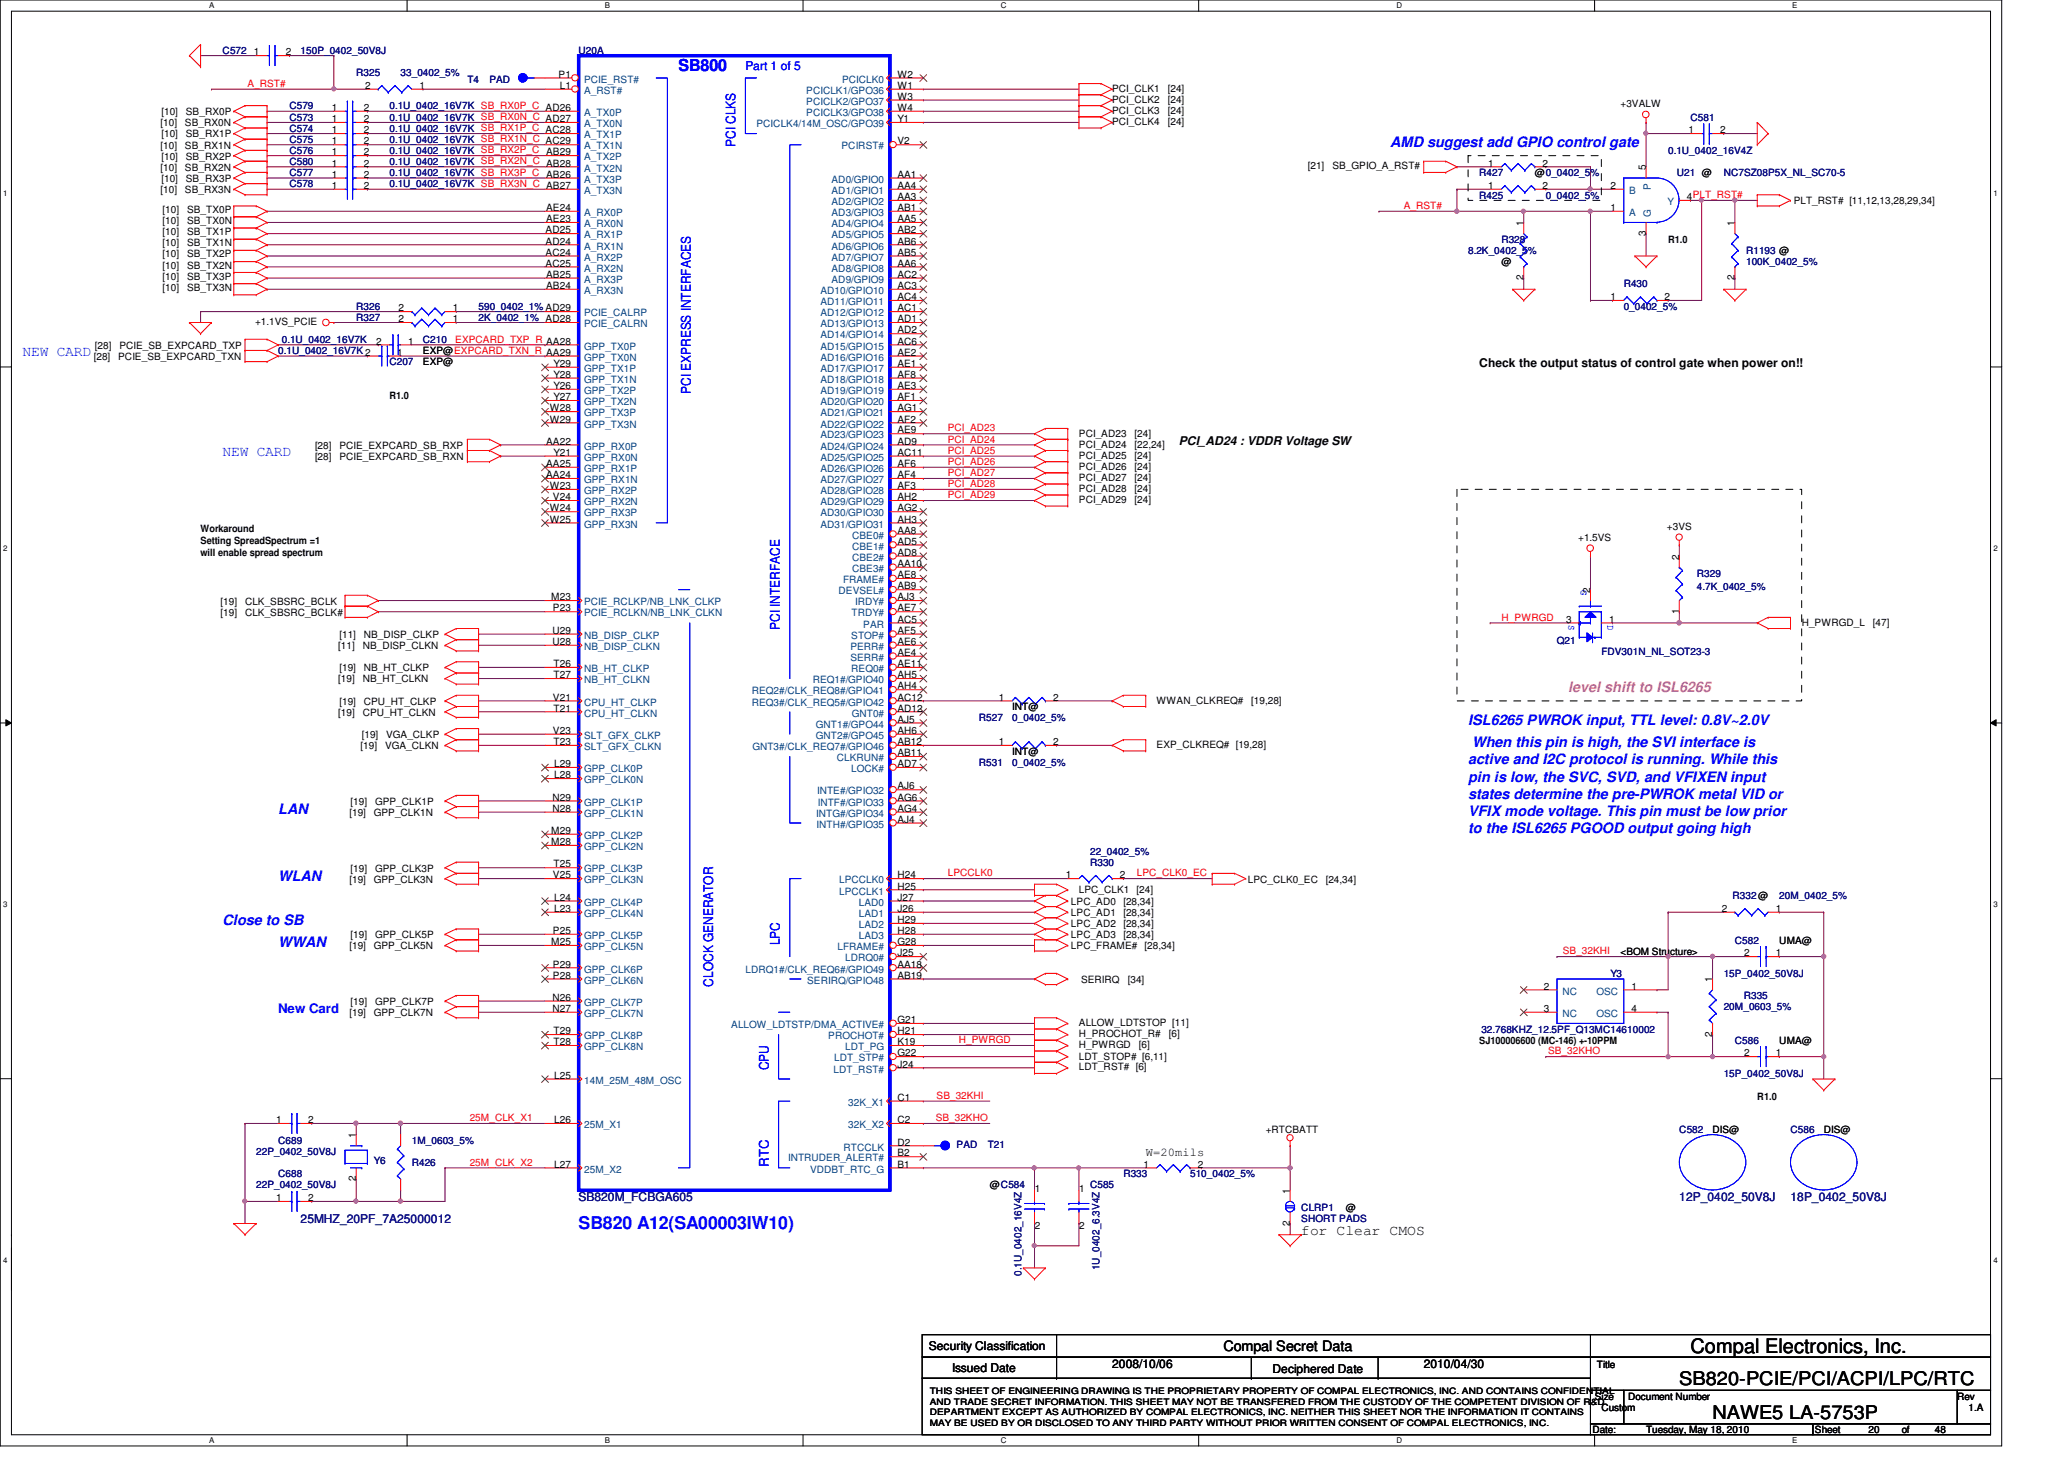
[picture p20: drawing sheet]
<svg xmlns="http://www.w3.org/2000/svg" width="297mm" height="210mm" viewBox="0 0 297 210" stroke-linecap="round" stroke-linejoin="round" font-family="sans-serif">
<defs><g id="words">
<text font-size="2.9" x="243.3" y="194.6">Compal Electronics, Inc.</text>
<g font-size="2.7">
<text x="241.7" y="199.3">SB820-PCIE/PCI/ACPI/LPC/RTC</text>
<text x="246.5" y="204.1">NAWE5 LA-5753P</text>
</g>
<text font-size="2.5" fill="#00f" x="83.3" y="176.8">SB820 A12(SA00003IW10)</text>
<text font-size="2.4" fill="#00f" x="97.7" y="10.2">SB800</text>
<g font-size="2.1" fill="#00f">
<text x="200.1" y="21.1">AMD suggest add GPIO control gate</text>
<text x="3.3" y="51.2">NEW CARD</text>
<text x="32" y="65.6">NEW CARD</text>
<text x="211.3" y="104.3">ISL6265 PWROK input, TTL level: 0.8V~2.0V</text>
<text x="211.9" y="107.5">When this pin is high, the SVI interface is</text>
<text x="211.3" y="110">active and I2C protocol is running. While this</text>
<text x="211.3" y="112.4">pin is low, the SVC, SVD, and VFIXEN input</text>
<text x="40" y="117.1">LAN</text>
<text x="211.3" y="114.9">states determine the pre-PWROK metal VID or</text>
<text x="211.3" y="117.3">VFIX mode voltage. This pin must be low prior</text>
<text x="211.3" y="119.8">to the ISL6265 PGOOD output going high</text>
<text x="40" y="126.7">WLAN</text>
<text x="32" y="133.1">Close to SB</text>
<text x="40" y="136.3">WWAN</text>
</g>
<text font-size="2.1" fill="#f0f" x="225.7" y="99.5">level shift to ISL6265</text>
<g font-size="2.1">
<text x="187.3" y="177.6">for Clear CMOS</text>
<text x="176.1" y="194.4">Compal Secret Data</text>
</g>
<g font-size="1.9" fill="#00f">
<text x="105.8" y="21.1" transform="rotate(-90 105.8 21.1)">PCI CLKS</text>
<text x="99.4" y="56.6" transform="rotate(-90 99.4 56.6)">PCI EXPRESS INTERFACES</text>
<text x="112.2" y="90.6" transform="rotate(-90 112.2 90.6)">PCI INTERFACE</text>
<text x="112.2" y="136" transform="rotate(-90 112.2 136)">LPC</text>
<text x="102.7" y="141.9" transform="rotate(-90 102.7 141.9)">CLOCK GENERATOR</text>
<text x="40" y="145.8">New Card</text>
<text x="110.7" y="154" transform="rotate(-90 110.7 154)">CPU</text>
<text x="110.7" y="167.9" transform="rotate(-90 110.7 167.9)">RTC</text>
</g>
<text font-size="1.7" fill="#00f" x="107.3" y="10.1">Part 1 of 5</text>
<g font-size="1.7">
<text x="212.9" y="52.8">Check the output status of control gate when power on!!</text>
<text x="169.7" y="64">PCI_AD24 : VDDR Voltage SW</text>
<text x="164.9" y="166.2">W=20mils</text>
<text x="133.7" y="194.3">Security Classification</text>
<text x="137" y="197.3">Issued Date</text>
<text x="160.1" y="196.8">2008/10/06</text>
<text x="183.1" y="197.5">Deciphered Date</text>
<text x="204.9" y="196.8">2010/04/30</text>
</g>
<g font-size="1.7" fill="#000080">
<text x="83.3" y="172.8">SB820M_FCBGA605</text>
<text x="241.7" y="172.8">12P_0402_50V8J</text>
<text x="257.7" y="172.8">18P_0402_50V8J</text>
<text x="43.3" y="176">25MHZ_20PF_7A25000012</text>
</g>
<g font-size="1.4" fill="#000080">
<text x="32" y="7.7">C572</text>
<text x="43.3" y="7.7">150P_0402_50V8J</text>
<text x="51.3" y="11">R325</text>
<text x="57.7" y="11">33_0402_5%</text>
<text x="67.3" y="11.9">T4</text>
<text x="70.4" y="11.9">PAD</text>
<text x="83.3" y="7.7">U20A</text>
<text x="41.7" y="15.7">C579</text>
<text x="41.7" y="17.4">C573</text>
<text x="56" y="15.7">0.1U_0402_16V7K SB_RX0P_C AD26</text>
<text x="56" y="17.4">0.1U_0402_16V7K SB_RX0N_C AD27</text>
<text x="243.3" y="17.4">C581</text>
<text x="41.7" y="20.6">C575</text>
<text x="41.7" y="23.7">C580</text>
<text x="41.7" y="19">C574</text>
<text x="41.7" y="22.2">C576</text>
<text x="56" y="20.6">0.1U_0402_16V7K SB_RX1N_C AC29</text>
<text x="56" y="23.7">0.1U_0402_16V7K SB_RX2N_C AB28</text>
<text x="56" y="19">0.1U_0402_16V7K SB_RX1P_C AC28</text>
<text x="56" y="22.2">0.1U_0402_16V7K SB_RX2P_C AB29</text>
<text x="240.1" y="22.2">0.1U_0402_16V4Z</text>
<text x="41.7" y="27">C578</text>
<text x="41.7" y="25.4">C577</text>
<text x="56" y="27">0.1U_0402_16V7K SB_RX3N_C AB27</text>
<text x="56" y="25.4">0.1U_0402_16V7K SB_RX3P_C AB26</text>
<text x="212.9" y="25.4">R427</text>
<text x="212.9" y="28.6">R425</text>
<text x="222.5" y="28.6">0_0402_5%</text>
<text x="241.3" y="25.4">U21 @</text>
<text x="248.1" y="25.4">NC7SZ08P5X_NL_SC70-5</text>
<text x="216.1" y="35">R328</text>
<text x="211.3" y="36.6">8.2K_0402_5%</text>
<text x="233.7" y="41.4">R430</text>
<text x="251.3" y="36.6">R1193 @</text>
<text x="251.3" y="38.2">100K_0402_5%</text>
<text x="51.3" y="46.2">R327</text>
<text x="51.3" y="44.6">R326</text>
<text x="68.9" y="46.2">2K_0402_1% AD28</text>
<text x="68.9" y="44.6">590_0402_1% AD29</text>
<text x="233.7" y="44.6">0_0402_5%</text>
<text x="40" y="51">0.1U_0402_16V7K 2</text>
<text x="40.6" y="49.4">0.1U_0402_16V7K</text>
<text x="56" y="52.6">C207</text>
<text x="60.9" y="49.4">C210</text>
<text x="244.2" y="83">R329</text>
<text x="244.2" y="84.9">4.7K_0402_5%</text>
<text x="224.1" y="92.6">Q21</text>
<text x="230.5" y="94.2">FDV301N_NL_SOT23-3</text>
<text x="140.9" y="103.8">R527</text>
<text x="145.7" y="103.8">0_0402_5%</text>
<text x="140.9" y="110.2">R531</text>
<text x="145.7" y="110.2">0_0402_5%</text>
<text x="156.9" y="124.6">R330</text>
<text x="156.9" y="123">22_0402_5%</text>
<text x="249.3" y="129.4">R332@</text>
<text x="256.1" y="129.4">20M_0402_5%</text>
<text x="249.7" y="135.8">C582</text>
<text x="231.8" y="140.6">Y3</text>
<text x="248.1" y="140.6">15P_0402_50V8J</text>
<text x="250.9" y="143.8">R335</text>
<text x="213.2" y="148.6">32.768KHZ_12.5PF_Q13MC14610002</text>
<text x="248.1" y="145.4">20M_0603_5%</text>
<text x="248.1" y="155">15P_0402_50V8J</text>
<text x="249.7" y="150.2">C586</text>
<text x="36.9" y="166.2">22P_0402_50V8J</text>
<text x="40" y="164.6">C689</text>
<text x="53.8" y="167.5">Y6</text>
<text x="59.3" y="167.8">R426</text>
<text x="59.3" y="164.6">1M_0603_5%</text>
<text x="137.7" y="165.2">PAD</text>
<text x="142.2" y="165.2">T21</text>
<text x="241.7" y="163">C582</text>
<text x="257.7" y="163">C586</text>
<text x="36.9" y="171">22P_0402_50V8J</text>
<text x="40" y="169.4">C688</text>
<text x="156.9" y="171">C585</text>
<text x="161.7" y="169.4">R333</text>
<text x="171.3" y="169.4">510_0402_5%</text>
<text x="187.3" y="174.2">CLRP1</text>
<text x="187.3" y="175.8">SHORT PADS</text>
<text x="147" y="183.6" transform="rotate(-90 147 183.6)">0.1U_0402_16V4Z</text>
<text x="158.2" y="182.8" transform="rotate(-90 158.2 182.8)">1U_0402_6.3V4Z</text>
</g>
<g font-size="1.4">
<text x="36.5" y="8">1</text>
<text x="41.1" y="8">2</text>
<text x="80.4" y="11.2">P1</text>
<text x="129.2" y="11.2">W2</text>
<text x="23.2" y="16.6">[10]</text>
<text x="26.8" y="16.6">SB_RX0P</text>
<text x="47.7" y="16">1</text>
<text x="47.7" y="17.6">1</text>
<text x="52.4" y="16">2</text>
<text x="52.4" y="17.6">2</text>
<text x="52.5" y="12.8">2</text>
<text x="60.4" y="12.8">1</text>
<text x="80.6" y="12.8">L1</text>
<text x="129.2" y="12.8">W1</text>
<text x="129.2" y="14.4">W3</text>
<text x="129.2" y="16">W4</text>
<text x="129.2" y="17.6">Y1</text>
<text x="160.1" y="14.8">PCI_CLK2</text>
<text x="160.1" y="16.4">PCI_CLK3</text>
<text x="160.1" y="18">PCI_CLK4</text>
<text x="160.1" y="13.2">PCI_CLK1</text>
<text x="168.1" y="14.8">[24]</text>
<text x="168.1" y="16.4">[24]</text>
<text x="168.1" y="18">[24]</text>
<text x="168.1" y="13.2">[24]</text>
<text x="233.2" y="15.5">+3VALW</text>
<text x="23.1" y="18.2">[10]</text>
<text x="23.1" y="21.4">[10]</text>
<text x="23.2" y="19.8">[10]</text>
<text x="23.2" y="23">[10]</text>
<text x="26.6" y="18.2">SB_RX0N</text>
<text x="26.6" y="21.4">SB_RX1N</text>
<text x="26.8" y="19.8">SB_RX1P</text>
<text x="26.8" y="23">SB_RX2P</text>
<text x="47.7" y="20.8">1</text>
<text x="47.7" y="24">1</text>
<text x="47.7" y="19.2">1</text>
<text x="47.7" y="22.4">1</text>
<text x="52.4" y="20.8">2</text>
<text x="52.4" y="24">2</text>
<text x="52.4" y="19.2">2</text>
<text x="52.4" y="22.4">2</text>
<text x="129.2" y="20.8">V2</text>
<text x="214.2" y="24">1</text>
<text x="222" y="24">2</text>
<text x="243" y="19.2">1</text>
<text x="247.6" y="19.2">2</text>
<text x="23.1" y="24.6">[10]</text>
<text x="23.1" y="27.8">[10]</text>
<text x="23.2" y="26.2">[10]</text>
<text x="26.6" y="24.6">SB_RX2N</text>
<text x="26.6" y="27.8">SB_RX3N</text>
<text x="26.8" y="26.2">SB_RX3P</text>
<text x="47.7" y="27.2">1</text>
<text x="47.7" y="25.6">1</text>
<text x="52.4" y="27.2">2</text>
<text x="52.4" y="25.6">2</text>
<text x="129.2" y="25.6">AA1</text>
<text x="129.2" y="27.2">AA4</text>
<text x="129.2" y="28.8">AA3</text>
<text x="188.2" y="24.3">[21]</text>
<text x="191.8" y="24.3">SB_GPIO_A_RST#</text>
<text x="214.2" y="27.2">1</text>
<text x="220.9" y="25.4">@0_0402_5%</text>
<text x="222" y="27.2">2</text>
<text x="231.8" y="27.2">2</text>
<text x="236.9" y="24.5" transform="rotate(-90 236.9 24.5)">5</text>
<text x="242.8" y="28.8">4PLT_RST#</text>
<text x="258.1" y="29.4">PLT_RST# [11,12,13,28,29,34]</text>
<text x="23.4" y="33.9">[10]</text>
<text x="23.4" y="35.4">[10]</text>
<text x="23.4" y="30.6">[10]</text>
<text x="23.4" y="32.3">[10]</text>
<text x="26.9" y="33.9">SB_TX1P</text>
<text x="26.9" y="35.4">SB_TX1N</text>
<text x="26.9" y="30.6">SB_TX0P</text>
<text x="26.9" y="32.3">SB_TX0N</text>
<text x="78.5" y="33.6">AD25</text>
<text x="78.5" y="35.2">AD24</text>
<text x="78.6" y="30.4">AE24</text>
<text x="78.6" y="32">AE23</text>
<text x="129.2" y="30.4">AB1</text>
<text x="129.2" y="32">AA5</text>
<text x="129.2" y="33.6">AB2</text>
<text x="129.2" y="35.2">AB6</text>
<text x="219.2" y="32.5" transform="rotate(-90 219.2 32.5)">1</text>
<text x="231.8" y="30.4">1</text>
<text x="236.9" y="33.9" transform="rotate(-90 236.9 33.9)">3</text>
<text x="240.1" y="35">R1.0</text>
<text x="249.6" y="32.5" transform="rotate(-90 249.6 32.5)">1</text>
<text x="23.4" y="37">[10]</text>
<text x="23.4" y="38.7">[10]</text>
<text x="23.4" y="40.3">[10]</text>
<text x="23.4" y="41.9">[10]</text>
<text x="26.9" y="37">SB_TX2P</text>
<text x="26.9" y="38.7">SB_TX2N</text>
<text x="26.9" y="40.3">SB_TX3P</text>
<text x="26.9" y="41.9">SB_TX3N</text>
<text x="78.5" y="36.8">AC24</text>
<text x="78.5" y="38.4">AC25</text>
<text x="78.6" y="40">AB25</text>
<text x="78.6" y="41.6">AB24</text>
<text x="129.2" y="36.8">AB5</text>
<text x="129.2" y="38.4">AA6</text>
<text x="129.2" y="40">AC2</text>
<text x="129.2" y="41.6">AC3</text>
<text x="216.1" y="38.2">@</text>
<text x="219.2" y="40.3" transform="rotate(-90 219.2 40.3)">2</text>
<text x="249.6" y="40.3" transform="rotate(-90 249.6 40.3)">2</text>
<text x="36.7" y="46.8">+1.1VS_PCIE</text>
<text x="57.4" y="46.4">2</text>
<text x="57.4" y="44.8">2</text>
<text x="65.1" y="46.4">1</text>
<text x="65.1" y="44.8">1</text>
<text x="129.2" y="44.8">AC1</text>
<text x="129.2" y="46.4">AD1</text>
<text x="129.2" y="48">AD2</text>
<text x="129.2" y="43.2">AC4</text>
<text x="231.8" y="43.2">1</text>
<text x="239.6" y="43.2">2</text>
<text x="13.5" y="51.8">[28]</text>
<text x="13.7" y="50.2">[28]</text>
<text x="17" y="51.8">PCIE_SB_EXPCARD_TXN</text>
<text x="17.2" y="50.2">PCIE_SB_EXPCARD_TXP</text>
<text x="54.1" y="49.6">2</text>
<text x="57.1" y="51.2">1</text>
<text x="58.8" y="49.6">1</text>
<text x="60.9" y="52.6">EXP@</text>
<text x="60.9" y="51">EXP@EXPCARD_TXN_R AA29</text>
<text x="79.7" y="52.8">Y29</text>
<text x="129.2" y="49.6">AC6</text>
<text x="129.2" y="51.2">AE2</text>
<text x="129.2" y="52.8">AE1</text>
<text x="56" y="57.4">R1.0</text>
<text x="79.1" y="59.2">W28</text>
<text x="79.7" y="54.4">Y28</text>
<text x="79.7" y="56">Y26</text>
<text x="79.7" y="57.6">Y27</text>
<text x="129.2" y="54.4">AF8</text>
<text x="129.2" y="56">AE3</text>
<text x="129.2" y="57.6">AF1</text>
<text x="129.2" y="59.2">AG1</text>
<text x="45.3" y="64.6">[28]</text>
<text x="48.8" y="64.6">PCIE_EXPCARD_SB_RXP</text>
<text x="78.6" y="64">AA22</text>
<text x="79.1" y="60.8">W29</text>
<text x="79.7" y="65.6">Y21</text>
<text x="129.2" y="60.8">AF2</text>
<text x="129.2" y="62.4">AE9</text>
<text x="129.2" y="64">AD9</text>
<text x="129.2" y="65.6">AC11</text>
<text x="155.3" y="62.8">PCI_AD23</text>
<text x="155.3" y="64.4">PCI_AD24</text>
<text x="155.3" y="66">PCI_AD25</text>
<text x="163.3" y="62.8">[24]</text>
<text x="163.3" y="64.4">[22,24]</text>
<text x="163.3" y="66">[24]</text>
<text x="45.3" y="66.2">[28]</text>
<text x="48.8" y="66.2">PCIE_EXPCARD_SB_RXN</text>
<text x="78.6" y="67.2">AA25</text>
<text x="78.6" y="68.8">AA24</text>
<text x="79.1" y="70.4">W23</text>
<text x="79.6" y="72">V24</text>
<text x="129.2" y="67.2">AF6</text>
<text x="129.2" y="68.8">AF4</text>
<text x="129.2" y="70.4">AF3</text>
<text x="129.2" y="72">AH2</text>
<text x="155.3" y="67.6">PCI_AD26</text>
<text x="155.3" y="69.2">PCI_AD27</text>
<text x="155.3" y="70.8">PCI_AD28</text>
<text x="163.3" y="67.6">[24]</text>
<text x="163.3" y="69.2">[24]</text>
<text x="163.3" y="70.8">[24]</text>
<text x="28.9" y="76.6">Workaround</text>
<text x="79.1" y="73.6">W24</text>
<text x="79.1" y="75.2">W25</text>
<text x="129.2" y="76.8">AA8</text>
<text x="129.2" y="73.6">AG2</text>
<text x="129.2" y="75.2">AH3</text>
<text x="155.3" y="72.4">PCI_AD29</text>
<text x="163.3" y="72.4">[24]</text>
<text x="227.1" y="77.9">+1.5VS</text>
<text x="239.9" y="76.2">+3VS</text>
<text x="28.9" y="78.3">Setting SpreadSpectrum =1</text>
<text x="28.9" y="80.1">will enable spread spectrum</text>
<text x="129.2" y="78.4">AD5</text>
<text x="129.2" y="80">AD8</text>
<text x="129.2" y="81.6">AA10</text>
<text x="129.2" y="83.2">AE8</text>
<text x="241.6" y="80.5" transform="rotate(-90 241.6 80.5)">2</text>
<text x="31.7" y="87">[19]</text>
<text x="31.7" y="88.6">[19]</text>
<text x="35.3" y="87">CLK_SBSRC_BCLK</text>
<text x="35.3" y="88.6">CLK_SBSRC_BCLK#</text>
<text x="79.3" y="86.4">M23</text>
<text x="79.6" y="88">P23</text>
<text x="129.2" y="84.8">AB9</text>
<text x="129.2" y="86.4">AJ3</text>
<text x="129.2" y="88">AE7</text>
<text x="129.2" y="89.6">AC5</text>
<text x="225.4" y="89.6">3</text>
<text x="228.9" y="85.3" transform="rotate(-90 228.9 85.3)">2</text>
<text x="231.6" y="89.6">1</text>
<text x="241.6" y="88.3" transform="rotate(-90 241.6 88.3)">1</text>
<text x="48.7" y="93.4">[11]</text>
<text x="48.8" y="91.8">[11]</text>
<text x="52.2" y="93.4">NB_DISP_CLKN</text>
<text x="52.4" y="91.8">NB_DISP_CLKP</text>
<text x="79.5" y="91.2">U29</text>
<text x="79.5" y="92.8">U28</text>
<text x="79.7" y="96">T26</text>
<text x="129.2" y="91.2">AF5</text>
<text x="129.2" y="92.8">AE6</text>
<text x="129.2" y="96">AE11</text>
<text x="129.2" y="94.4">AE4</text>
<text x="259.3" y="90">H_PWRGD_L</text>
<text x="269.5" y="90">[47]</text>
<text x="48.7" y="98.2">[19]</text>
<text x="48.8" y="96.6">[19]</text>
<text x="48.8" y="101.4">[19]</text>
<text x="52.2" y="98.2">NB_HT_CLKN</text>
<text x="52.4" y="96.6">NB_HT_CLKP</text>
<text x="52.4" y="101.4">CPU_HT_CLKP</text>
<text x="79.6" y="100.8">V21</text>
<text x="79.7" y="97.6">T27</text>
<text x="129.2" y="97.6">AH5</text>
<text x="129.2" y="99.2">AH4</text>
<text x="129.2" y="100.8">AC12</text>
<text x="143.8" y="100.8">1</text>
<text x="151.5" y="100.8">2</text>
<text x="166.5" y="101.2">WWAN_CLKREQ#</text>
<text x="180.1" y="101.2">[19,28]</text>
<text x="48.7" y="103">[19]</text>
<text x="51.9" y="107.8">[19]</text>
<text x="52.1" y="106.2">[19]</text>
<text x="52.2" y="103">CPU_HT_CLKN</text>
<text x="55.4" y="107.8">VGA_CLKN</text>
<text x="55.6" y="106.2">VGA_CLKP</text>
<text x="79.6" y="105.6">V23</text>
<text x="79.7" y="102.4">T21</text>
<text x="79.7" y="107.2">T23</text>
<text x="129.2" y="102.4">AD12</text>
<text x="129.2" y="104">AJ5</text>
<text x="129.2" y="105.6">AH6</text>
<text x="129.2" y="107.2">AB12</text>
<text x="143.8" y="107.2">1</text>
<text x="145.7" y="102.2">INT@</text>
<text x="151.5" y="107.2">2</text>
<text x="166.5" y="107.6">EXP_CLKREQ# [19,28]</text>
<text x="79.8" y="112">L28</text>
<text x="79.8" y="110.4">L29</text>
<text x="129.2" y="108.8">AB11</text>
<text x="129.2" y="113.6">AJ6</text>
<text x="129.2" y="110.4">AD7</text>
<text x="145.7" y="108.6">INT@</text>
<text x="50.3" y="117.4">[19]</text>
<text x="50.5" y="115.8">[19]</text>
<text x="53.8" y="117.4">GPP_CLK1N</text>
<text x="54" y="115.8">GPP_CLK1P</text>
<text x="79.3" y="120">M29</text>
<text x="79.5" y="116.8">N28</text>
<text x="79.5" y="115.2">N29</text>
<text x="129.2" y="115.2">AG6</text>
<text x="129.2" y="116.8">AG4</text>
<text x="129.2" y="118.4">AJ4</text>
<text x="50.5" y="125.4">[19]</text>
<text x="54" y="125.4">GPP_CLK3P</text>
<text x="79.3" y="121.6">M28</text>
<text x="79.7" y="124.8">T25</text>
<text x="50.3" y="127">[19]</text>
<text x="53.8" y="127">GPP_CLK3N</text>
<text x="79.6" y="126.4">V25</text>
<text x="79.8" y="129.6">L24</text>
<text x="79.8" y="131.2">L23</text>
<text x="129.2" y="129.6">J27</text>
<text x="129.2" y="131.2">J26</text>
<text x="129.2" y="126.4">H24</text>
<text x="129.2" y="128">H25</text>
<text x="153.4" y="126.4">1</text>
<text x="154.1" y="131.8">LPC_AD1</text>
<text x="154.1" y="130.2">LPC_AD0</text>
<text x="155.3" y="128.4">LPC_CLK1</text>
<text x="161.2" y="126.4">2</text>
<text x="161.7" y="131.8">[28,34]</text>
<text x="161.7" y="130.2">[28,34]</text>
<text x="163.6" y="128.4">[24]</text>
<text x="179.6" y="127">LPC_CLK0_EC</text>
<text x="190.8" y="127">[24,34]</text>
<text x="247.8" y="131.2">2</text>
<text x="255.6" y="131.2">1</text>
<text x="50.3" y="136.6">[19]</text>
<text x="50.5" y="135">[19]</text>
<text x="53.8" y="136.6">GPP_CLK5N</text>
<text x="54" y="135">GPP_CLK5P</text>
<text x="79.3" y="136">M25</text>
<text x="79.6" y="134.4">P25</text>
<text x="129.2" y="132.8">H29</text>
<text x="129.2" y="134.4">H28</text>
<text x="129.2" y="136">G28</text>
<text x="129.2" y="137.6">J25</text>
<text x="154.1" y="136.6">LPC_FRAME#</text>
<text x="154.1" y="133.4">LPC_AD2</text>
<text x="154.1" y="135">LPC_AD3</text>
<text x="161.7" y="133.4">[28,34]</text>
<text x="161.7" y="135">[28,34]</text>
<text x="164.7" y="136.6">[28,34]</text>
<text x="233.2" y="137.4">&lt;BOM Structure&gt;</text>
<text x="251" y="137.6">2</text>
<text x="255.6" y="137.6">1</text>
<text x="256.1" y="135.8">UMA@</text>
<text x="79.5" y="144">N26</text>
<text x="79.6" y="139.2">P29</text>
<text x="79.6" y="140.8">P28</text>
<text x="129.2" y="140.8">AB19</text>
<text x="129.2" y="139.2">AA18</text>
<text x="155.6" y="141.4">SERIRQ</text>
<text x="162.3" y="141.4">[34]</text>
<text x="222.2" y="142.4">2</text>
<text x="234.8" y="142.4">1</text>
<text x="246.4" y="141.3" transform="rotate(-90 246.4 141.3)">1</text>
<text x="50.3" y="146.2">[19]</text>
<text x="50.5" y="144.6">[19]</text>
<text x="53.8" y="146.2">GPP_CLK7N</text>
<text x="54" y="144.6">GPP_CLK7P</text>
<text x="79.5" y="145.6">N27</text>
<text x="79.7" y="148.8">T29</text>
<text x="129.2" y="147.2">G21</text>
<text x="129.2" y="148.8">H21</text>
<text x="155.3" y="147.6">ALLOW_LDTSTOP [11]</text>
<text x="155.3" y="149.2">H_PROCHOT_R#</text>
<text x="168.2" y="149.2">[6]</text>
<text x="222.2" y="145.6">3</text>
<text x="234.8" y="145.6">4</text>
<text x="246.4" y="149.1" transform="rotate(-90 246.4 149.1)">2</text>
<text x="79.7" y="150.4">T28</text>
<text x="79.8" y="155.2">L25</text>
<text x="129.2" y="153.6">J24</text>
<text x="129.2" y="152">G22</text>
<text x="129.2" y="150.4">K19</text>
<text x="155.3" y="150.8">H_PWRGD</text>
<text x="155.3" y="152.4">LDT_STOP# [6,11]</text>
<text x="155.3" y="154">LDT_RST# [6]</text>
<text x="163.9" y="150.8">[6]</text>
<text x="212.9" y="150.2">SJ100006600 (MC-146) +-10PPM</text>
<text x="251" y="152">2</text>
<text x="255.6" y="152">1</text>
<text x="256.1" y="150.2">UMA@</text>
<text x="39.7" y="161.6">1</text>
<text x="44.4" y="161.6">2</text>
<text x="79.8" y="161.6">L26</text>
<text x="129.2" y="158.4">C1</text>
<text x="129.2" y="161.6">C2</text>
<text x="252.9" y="158.2">R1.0</text>
<text x="51.2" y="163.7" transform="rotate(-90 51.2 163.7)">1</text>
<text x="79.8" y="168">L27</text>
<text x="129.2" y="168">B1</text>
<text x="129.2" y="164.8">D2</text>
<text x="129.2" y="166.4">B2</text>
<text x="164.5" y="168">1</text>
<text x="172.4" y="168">2</text>
<text x="182.2" y="163">+RTCBATT</text>
<text x="246.5" y="163">DIS@</text>
<text x="262.5" y="163">DIS@</text>
<text x="39.7" y="172.8">1</text>
<text x="44.4" y="172.8">2</text>
<text x="51.2" y="169.9" transform="rotate(-90 51.2 169.9)">2</text>
<text x="142.4" y="171">@C584</text>
<text x="148.9" y="171.4">1</text>
<text x="155.3" y="171.4">1</text>
<text x="185.6" y="171.7" transform="rotate(-90 185.6 171.7)">1</text>
<text x="148.9" y="176.9">2</text>
<text x="155.3" y="176.9">2</text>
<text x="185.6" y="176.3" transform="rotate(-90 185.6 176.3)">2</text>
<text x="193.7" y="174.2">@</text>
<text x="229.8" y="196.8">Title</text>
<text x="229.5" y="201.4">Size</text>
<text x="230.5" y="203">Custom</text>
<text x="234.3" y="201.4">Document Number</text>
<text x="281.7" y="201.4">Rev</text>
<text x="283.3" y="203">1.A</text>
<text x="229.2" y="206.2">Date:</text>
<text x="236.9" y="206.2">Tuesday, May 18, 2010</text>
<text x="261.2" y="206.2">Sheet</text>
<text x="268.9" y="206.2">20</text>
<text x="273.7" y="206.2">of</text>
<text x="278.5" y="206.2">48</text>
</g>
<g font-size="1.4" fill="#004080">
<text x="84.1" y="11.9">PCIE_RST#</text>
<text x="121.2" y="11.9">PCICLK0</text>
<text x="84.1" y="13.5">A_RST#</text>
<text x="84.1" y="16.7">A_TX0P</text>
<text x="116" y="13.5">PCICLK1/GPO36</text>
<text x="116" y="15.1">PCICLK2/GPO37</text>
<text x="116" y="16.7">PCICLK3/GPO38</text>
<text x="84.1" y="23.1">A_TX2P</text>
<text x="84.1" y="21.5">A_TX1N</text>
<text x="84.1" y="19.9">A_TX1P</text>
<text x="84.1" y="18.3">A_TX0N</text>
<text x="108.9" y="18.3">PCICLK4/14M_OSC/GPO39</text>
<text x="121.1" y="21.5">PCIRST#</text>
<text x="84.1" y="27.9">A_TX3N</text>
<text x="84.1" y="26.3">A_TX3P</text>
<text x="84.1" y="24.7">A_TX2N</text>
<text x="119.7" y="26.3">AD0/GPIO0</text>
<text x="119.7" y="27.9">AD1/GPIO1</text>
<text x="119.7" y="29.5">AD2/GPIO2</text>
<text x="234.5" y="27.9">B</text>
<text x="237.6" y="27.4" transform="rotate(-90 237.6 27.4)">P</text>
<text x="240" y="29.5">Y</text>
<text x="84.1" y="34.3">A_RX1P</text>
<text x="84.1" y="35.9">A_RX1N</text>
<text x="84.1" y="31.1">A_RX0P</text>
<text x="84.1" y="32.7">A_RX0N</text>
<text x="119.7" y="31.1">AD3/GPIO3</text>
<text x="119.7" y="32.7">AD4/GPIO4</text>
<text x="119.7" y="34.3">AD5/GPIO5</text>
<text x="119.7" y="35.9">AD6/GPIO6</text>
<text x="234.5" y="31.1">A</text>
<text x="237.6" y="31.2" transform="rotate(-90 237.6 31.2)">G</text>
<text x="84.1" y="37.5">A_RX2P</text>
<text x="84.1" y="39.1">A_RX2N</text>
<text x="84.1" y="40.7">A_RX3P</text>
<text x="119.7" y="37.5">AD7/GPIO7</text>
<text x="119.7" y="39.1">AD8/GPIO8</text>
<text x="119.7" y="40.7">AD9/GPIO9</text>
<text x="84.1" y="45.5">PCIE_CALRP</text>
<text x="84.1" y="47.1">PCIE_CALRN</text>
<text x="84.1" y="42.3">A_RX3N</text>
<text x="118.1" y="42.3">AD10/GPIO10</text>
<text x="118.1" y="45.5">AD12/GPIO12</text>
<text x="118.1" y="47.1">AD13/GPIO13</text>
<text x="118.1" y="43.9">AD11/GPIO11</text>
<text x="84.1" y="50.3">GPP_TX0P</text>
<text x="84.1" y="51.9">GPP_TX0N</text>
<text x="84.1" y="53.5">GPP_TX1P</text>
<text x="118.1" y="48.7">AD14/GPIO14</text>
<text x="118.1" y="50.3">AD15/GPIO15</text>
<text x="118.1" y="51.9">AD16/GPIO16</text>
<text x="118.1" y="53.5">AD17/GPIO17</text>
<text x="84.1" y="55.1">GPP_TX1N</text>
<text x="84.1" y="56.7">GPP_TX2P</text>
<text x="84.1" y="58.3">GPP_TX2N</text>
<text x="84.1" y="59.9">GPP_TX3P</text>
<text x="118.1" y="55.1">AD18/GPIO18</text>
<text x="118.1" y="56.7">AD19/GPIO19</text>
<text x="118.1" y="58.3">AD20/GPIO20</text>
<text x="118.1" y="59.9">AD21/GPIO21</text>
<text x="84.1" y="61.5">GPP_TX3N</text>
<text x="84.1" y="64.7">GPP_RX0P</text>
<text x="118.1" y="61.5">AD22/GPIO22</text>
<text x="118.1" y="63.1">AD23/GPIO23</text>
<text x="118.1" y="64.7">AD24/GPIO24</text>
<text x="84.1" y="66.3">GPP_RX0N</text>
<text x="84.1" y="67.9">GPP_RX1P</text>
<text x="84.1" y="69.5">GPP_RX1N</text>
<text x="84.1" y="71.1">GPP_RX2P</text>
<text x="118.1" y="66.3">AD25/GPIO25</text>
<text x="118.1" y="67.9">AD26/GPIO26</text>
<text x="118.1" y="69.5">AD27/GPIO27</text>
<text x="118.1" y="71.1">AD28/GPIO28</text>
<text x="84.1" y="72.7">GPP_RX2N</text>
<text x="84.1" y="74.3">GPP_RX3P</text>
<text x="84.1" y="75.9">GPP_RX3N</text>
<text x="118.1" y="72.7">AD29/GPIO29</text>
<text x="118.1" y="74.3">AD30/GPIO30</text>
<text x="118.1" y="75.9">AD31/GPIO31</text>
<text x="122.6" y="77.5">CBE0#</text>
<text x="121.3" y="83.9">FRAME#</text>
<text x="122.6" y="79.1">CBE1#</text>
<text x="122.6" y="80.7">CBE2#</text>
<text x="122.6" y="82.3">CBE3#</text>
<text x="84.1" y="87.1">PCIE_RCLKP/NB_LNK_CLKP</text>
<text x="84.1" y="88.7">PCIE_RCLKN/NB_LNK_CLKN</text>
<text x="120.7" y="85.5">DEVSEL#</text>
<text x="122.6" y="88.7">TRDY#</text>
<text x="123.1" y="87.1">IRDY#</text>
<text x="84.1" y="91.9">NB_DISP_CLKP</text>
<text x="84.1" y="93.5">NB_DISP_CLKN</text>
<text x="122.4" y="93.5">PERR#</text>
<text x="122.4" y="95.1">SERR#</text>
<text x="122.5" y="91.9">STOP#</text>
<text x="124.2" y="90.3">PAR</text>
<text x="84.1" y="101.5">CPU_HT_CLKP</text>
<text x="84.1" y="96.7">NB_HT_CLKP</text>
<text x="84.1" y="98.3">NB_HT_CLKN</text>
<text x="108.2" y="99.9">REQ2#/CLK_REQ8#/GPIO41</text>
<text x="108.2" y="101.5">REQ3#/CLK_REQ5#/GPIO42</text>
<text x="117" y="98.3">REQ1#/GPIO40</text>
<text x="122.5" y="96.7">REQ0#</text>
<text x="84.1" y="103.1">CPU_HT_CLKN</text>
<text x="84.1" y="106.3">SLT_GFX_CLKP</text>
<text x="84.1" y="107.9">SLT_GFX_CLKN</text>
<text x="108.3" y="107.9">GNT3#/CLK_REQ7#/GPIO46</text>
<text x="117.4" y="104.7">GNT1#/GPO44</text>
<text x="117.4" y="106.3">GNT2#/GPO45</text>
<text x="122.6" y="103.1">GNT0#</text>
<text x="84.1" y="112.7">GPP_CLK0N</text>
<text x="84.1" y="111.1">GPP_CLK0P</text>
<text x="120.4" y="109.5">CLKRUN#</text>
<text x="122.5" y="111.1">LOCK#</text>
<text x="84.1" y="117.5">GPP_CLK1N</text>
<text x="84.1" y="115.9">GPP_CLK1P</text>
<text x="117.5" y="117.5">INTG#/GPIO34</text>
<text x="117.5" y="119.1">INTH#/GPIO35</text>
<text x="117.6" y="114.3">INTE#/GPIO32</text>
<text x="117.7" y="115.9">INTF#/GPIO33</text>
<text x="84.1" y="120.7">GPP_CLK2P</text>
<text x="84.1" y="122.3">GPP_CLK2N</text>
<text x="84.1" y="125.5">GPP_CLK3P</text>
<text x="84.1" y="127.1">GPP_CLK3N</text>
<text x="84.1" y="130.3">GPP_CLK4P</text>
<text x="84.1" y="131.9">GPP_CLK4N</text>
<text x="120.8" y="127.1">LPCCLK0</text>
<text x="120.8" y="128.7">LPCCLK1</text>
<text x="123.6" y="130.3">LAD0</text>
<text x="123.6" y="131.9">LAD1</text>
<text x="84.1" y="135.1">GPP_CLK5P</text>
<text x="84.1" y="136.7">GPP_CLK5N</text>
<text x="120.5" y="136.7">LFRAME#</text>
<text x="123.6" y="133.5">LAD2</text>
<text x="123.6" y="135.1">LAD3</text>
<text x="84.1" y="139.9">GPP_CLK6P</text>
<text x="84.1" y="141.5">GPP_CLK6N</text>
<text x="107.3" y="139.9">LDRQ1#/CLK_REQ6#/GPIO49</text>
<text x="116.2" y="141.5">SERIRQ/GPIO48</text>
<text x="121.6" y="138.3">LDRQ0#</text>
<text x="224.9" y="143.1">NC</text>
<text x="229.7" y="143.1">OSC</text>
<text x="84.1" y="144.7">GPP_CLK7P</text>
<text x="84.1" y="146.3">GPP_CLK7N</text>
<text x="84.1" y="149.5">GPP_CLK8P</text>
<text x="105.2" y="147.9">ALLOW_LDTSTP/DMA_ACTIVE#</text>
<text x="119.2" y="149.5">PROCHOT#</text>
<text x="224.9" y="146.3">NC</text>
<text x="229.7" y="146.3">OSC</text>
<text x="84.1" y="155.9">14M_25M_48M_OSC</text>
<text x="84.1" y="151.1">GPP_CLK8N</text>
<text x="120" y="154.3">LDT_RST#</text>
<text x="120.1" y="152.7">LDT_STP#</text>
<text x="121.6" y="151.1">LDT_PG</text>
<text x="122.1" y="159.1">32K_X1</text>
<text x="84.1" y="162.3">25M_X1</text>
<text x="113.4" y="167.1">INTRUDER_ALERT#</text>
<text x="121.4" y="165.5">RTCCLK</text>
<text x="122.1" y="162.3">32K_X2</text>
<text x="84.1" y="168.7">25M_X2</text>
<text x="116.6" y="168.7">VDDBT_RTC_G</text>
</g>
<g font-size="1.4" fill="#f00">
<text x="35.6" y="12.5">A_RST#</text>
<text x="202" y="30.1">A_RST#</text>
<text x="65.5" y="49.3">EXPCARD_TXP_R AA28</text>
<text x="136.4" y="62.1">PCI_AD23</text>
<text x="136.4" y="63.7">PCI_AD24</text>
<text x="136.4" y="65.3">PCI_AD25</text>
<text x="136.4" y="66.9">PCI_AD26</text>
<text x="136.4" y="68.5">PCI_AD27</text>
<text x="136.4" y="70.1">PCI_AD28</text>
<text x="136.4" y="71.7">PCI_AD29</text>
<text x="216.1" y="89.3">H_PWRGD</text>
<text x="136.4" y="126.1">LPCCLK0</text>
<text x="163.6" y="126.1">LPC_CLK0_EC</text>
<text x="224.9" y="137.3">SB_32KHI</text>
<text x="138" y="150.1">H_PWRGD</text>
<text x="222.8" y="151.7">SB_32KHO</text>
<text x="67.6" y="161.3">25M_CLK_X1</text>
<text x="134.7" y="161.3">SB_32KHO</text>
<text x="134.8" y="158.1">SB_32KHI</text>
<text x="67.6" y="167.7">25M_CLK_X2</text>
</g>
<g font-size="1.4" fill="#00f">
<text x="225.7" y="90" transform="rotate(90 225.7 90)">S</text>
<text x="227.5" y="84.8" transform="rotate(90 227.5 84.8)">G</text>
<text x="231.3" y="90" transform="rotate(90 231.3 90)">D</text>
</g>
<g font-size="1.3">
<text x="133.8" y="200.6">THIS SHEET OF ENGINEERING DRAWING IS THE PROPRIETARY PROPERTY OF COMPAL ELECTRONICS, INC. AND CONTAINS CONFIDENTIAL</text>
<text x="133.8" y="202.1">AND TRADE SECRET INFORMATION. THIS SHEET MAY NOT BE TRANSFERED FROM THE CUSTODY OF THE COMPETENT DIVISION OF R&amp;D</text>
<text x="133.8" y="203.6">DEPARTMENT EXCEPT AS AUTHORIZED BY COMPAL ELECTRONICS, INC. NEITHER THIS SHEET NOR THE INFORMATION IT CONTAINS</text>
<text x="133.8" y="205.1">MAY BE USED BY OR DISCLOSED TO ANY THIRD PARTY WITHOUT PRIOR WRITTEN CONSENT OF COMPAL ELECTRONICS, INC.</text>
</g>
<g font-size="1.1">
<text x="30.1" y="1.1">A</text>
<text x="87" y="1.1">B</text>
<text x="144" y="1.1">C</text>
<text x="201" y="1.1">D</text>
<text x="257.9" y="1.1">E</text>
<text x=".5" y="28.2">1</text>
<text x="286.9" y="28.2">1</text>
<text x=".5" y="79.3">2</text>
<text x="286.9" y="79.3">2</text>
<text x=".5" y="130.6">3</text>
<text x="286.9" y="130.6">3</text>
<text x=".5" y="181.7">4</text>
<text x="286.9" y="181.7">4</text>
<text x="30.1" y="207.6">A</text>
<text x="87" y="207.6">B</text>
<text x="144" y="207.6">C</text>
<text x="201" y="207.6">D</text>
<text x="257.9" y="207.6">E</text>
</g>
</g></defs>
<path d="M0 0h288.1v208h-288.1zM1.6 1.6h284.9v204.8h-284.9z" fill="none" stroke="#000" stroke-width=".14"/>
<g fill="#fff">
<path d="M30.1 .2h.7v1.2h-.7z"/>
<path d="M30.1 206.6h.7v1.2h-.7z"/>
</g>
<path d="M58.6 0v1.6M58.6 206.4v1.6" fill="none" stroke="#000" stroke-width=".14"/>
<g fill="#fff">
<path d="M87 .2h.8v1.2h-.8z"/>
<path d="M87 206.6h.8v1.2h-.8z"/>
</g>
<path d="M115.6 0v1.6M115.6 206.4v1.6" fill="none" stroke="#000" stroke-width=".14"/>
<g fill="#fff">
<path d="M144 .2h.8v1.2h-.8z"/>
<path d="M144 206.6h.8v1.2h-.8z"/>
</g>
<path d="M172.5 0v1.6M172.5 206.4v1.6" fill="none" stroke="#000" stroke-width=".14"/>
<g fill="#fff">
<path d="M201 .2h.7v1.2h-.7z"/>
<path d="M201 206.6h.7v1.2h-.7z"/>
</g>
<path d="M229.5 0v1.6M229.5 206.4v1.6" fill="none" stroke="#000" stroke-width=".14"/>
<g fill="#fff">
<path d="M257.9 .2h.8v1.2h-.8z"/>
<path d="M257.9 206.6h.8v1.2h-.8z"/>
<path d="M.5 27.2h.6v1.2h-.6z"/>
<path d="M286.9 27.2h.6v1.2h-.6z"/>
<path d="M.5 78.4h.6v1.1h-.6z"/>
<path d="M286.9 78.4h.6v1.1h-.6z"/>
</g>
<path d="M0 52.8h1.6M286.5 52.8h1.6" fill="none" stroke="#000" stroke-width=".14"/>
<g fill="#fff">
<path d="M.5 129.6h.6v1.2h-.6z"/>
<path d="M286.9 129.6h.6v1.2h-.6z"/>
</g>
<path d="M0 104h1.6M.8 103.5l.8 .5-.8 .4zM286.5 104l.8-.5v.9zM286.5 104h1.6" fill="none" stroke="#000" stroke-width=".14"/>
<path d="M.8 103.5l.8 .5-.8 .4zM286.5 104l.8-.5v.9z" fill="#000"/>
<g fill="#fff">
<path d="M.5 180.8h.6v1.1h-.6z"/>
<path d="M286.9 180.8h.6v1.1h-.6z"/>
</g>
<path d="M0 155.2h1.6M286.5 155.2h1.6" fill="none" stroke="#000" stroke-width=".14"/>
<path d="M228.9 30.4h.1M228.9 27.2h.1M228.9 30.4h3.2M228.9 27.2h3.2M249.7 28.8h.1M249.7 28.8h3.2" fill="none" stroke="#800040" stroke-width=".14"/>
<circle cx="228.9" cy="27.2" r=".3" fill="#f0f"/>
<circle cx="228.9" cy="27.2" r=".3" fill="none" stroke="#f0f" stroke-width=".14"/>
<path d="M236.9 19.2h.1M236.9 19.2v4.8" fill="none" stroke="#800040" stroke-width=".14"/>
<circle cx="236.9" cy="19.2" r=".3" fill="#f0f"/>
<circle cx="236.9" cy="19.2" r=".3" fill="none" stroke="#f0f" stroke-width=".14"/>
<g fill="none" stroke="#800040" stroke-width=".14">
<path d="M38.4 16h.1M38.4 17.6h.1M38.4 19.2h.1M38.4 16h9.6M38.4 17.6h9.6M38.4 19.2h9.6M48 12.8h.1M48 12.8h4.9M52.9 16h.1M52.9 17.6h.1M52.9 19.2h.1M52.9 16h25.5"/>
<path d="M52.9 17.6h25.5M52.9 19.2h25.5M236.9 17.6h.1M236.9 17.6v1.6M38.4 20.8h.1M38.4 32h.1M38.4 35.2h.1M38.4 30.4h.1M38.4 33.6h.1M38.4 36.8h.1M38.4 38.4h.1M38.4 22.4h.1"/>
<path d="M38.4 24h.1M38.4 25.6h.1M38.4 27.2h.1M38.4 20.8h9.6M38.4 32h40M38.4 35.2h40M38.4 30.4h40M38.4 33.6h40M38.4 36.8h40M38.4 38.4h40M38.4 22.4h9.6M38.4 24h9.6"/>
<path d="M38.4 25.6h9.6M38.4 27.2h9.6M52.9 20.8h.1M52.9 22.4h.1M52.9 24h.1M52.9 25.6h.1M52.9 27.2h.1M52.9 20.8h25.5M52.9 22.4h25.5M52.9 24h25.5M52.9 25.6h25.5M52.9 27.2h25.5"/>
<path d="M236.9 33.6h.1M236.9 33.6v3.2M38.4 40h.1M38.4 41.6h.1M38.4 40h40M38.4 41.6h40"/>
</g>
<circle cx="48" cy="12.8" r=".3" fill="#f0f"/>
<circle cx="48" cy="12.8" r=".3" fill="none" stroke="#f0f" stroke-width=".14"/>
<g fill="none" stroke="#800040" stroke-width=".14">
<path d="M28.9 8h.1M28.9 8h8M30.4 12.8h.1M41.7 8h.1M41.7 8h6.3M48 8h.1M48 8v4.8h-17.6M28.9 44.8h.1M28.9 44.8v1.6M28.9 44.8h28.8M48 46.4h.1M48 46.4h9.7"/>
<path d="M65.7 44.8h.1M65.7 46.4h.1M65.7 44.8h12.7M65.7 46.4h12.7M132.9 126.4h.1M132.9 128h.1M132.9 131.2h.1M132.9 136h.1M132.9 132.8h.1M132.9 134.4h.1M132.9 129.6h.1M132.9 126.4h20.8"/>
<path d="M132.9 128h16M132.9 131.2h16M132.9 136h16M132.9 132.8h16M132.9 134.4h16M132.9 129.6h16M161.7 126.4h.1M161.7 126.4h12.8M132.9 140.8h.1M132.9 140.8h16M148.9 168h.1M148.9 168h6.4"/>
<path d="M155.3 176h.1M155.3 176v3.2"/>
</g>
<circle cx="148.8" cy="168" r=".3" fill="#f0f"/>
<circle cx="148.8" cy="168" r=".3" fill="none" stroke="#f0f" stroke-width=".14"/>
<path d="M148.9 179.2h.1M148.9 179.2h6.4" fill="none" stroke="#800040" stroke-width=".14"/>
<circle cx="148.8" cy="179.2" r=".3" fill="#f0f"/>
<circle cx="148.8" cy="179.2" r=".3" fill="none" stroke="#f0f" stroke-width=".14"/>
<path d="M155.3 168h.1M155.3 168v3.2M155.3 168h9.6M185.7 168h.1M185.7 168v3.2" fill="none" stroke="#800040" stroke-width=".14"/>
<circle cx="155.2" cy="168" r=".3" fill="#f0f"/>
<circle cx="155.2" cy="168" r=".3" fill="none" stroke="#f0f" stroke-width=".14"/>
<g fill="none" stroke="#800040" stroke-width=".14">
<path d="M132.9 14.4h.1M132.9 16h.1M132.9 17.6h.1M132.9 12.8h.1M132.9 14.4h22.4M132.9 16h22.4M132.9 17.6h22.4M132.9 12.8h22.4M132.9 62.4h.1M132.9 64h.1M132.9 65.6h.1M132.9 67.2h.1"/>
<path d="M132.9 68.8h.1M132.9 70.4h.1M132.9 72h.1M132.9 62.4h16M132.9 64h16M132.9 65.6h16M132.9 67.2h16M132.9 68.8h16M132.9 70.4h16M132.9 72h16M132.9 147.2h.1M132.9 148.8h.1"/>
<path d="M132.9 150.4h.1M132.9 152h.1M132.9 153.6h.1M132.9 158.4h.1M132.9 147.2h16M132.9 148.8h16M132.9 150.4h16M132.9 152h16M132.9 153.6h16M132.9 158.4h9.5M132.9 168h.1M132.9 161.6h.1"/>
<path d="M132.9 168h16M132.9 161.6h9.5M148.9 176h.1M148.9 168h.1M148.9 179.2h.1M148.9 168v3.2M148.9 176v6.4M172.9 168h.1M172.9 168h12.8"/>
</g>
<circle cx="185.7" cy="168" r=".31" fill="#f0f"/>
<circle cx="185.7" cy="168" r=".31" fill="none" stroke="#f0f" stroke-width=".14"/>
<path d="M51.3 172.8h.1M51.3 172.8h6.4" fill="none" stroke="#800040" stroke-width=".14"/>
<circle cx="51.2" cy="172.8" r=".3" fill="#f0f"/>
<circle cx="51.2" cy="172.8" r=".3" fill="none" stroke="#f0f" stroke-width=".14"/>
<path d="M35.3 161.6h.1M35.3 161.6v11.2" fill="none" stroke="#800040" stroke-width=".14"/>
<circle cx="35.2" cy="172.8" r=".3" fill="#f0f"/>
<circle cx="35.2" cy="172.8" r=".3" fill="none" stroke="#f0f" stroke-width=".14"/>
<path d="M35.3 172.8h.1M35.3 161.6h.1M35.3 161.6h4.7M35.3 172.8h4.7M44.9 161.6h.1M44.9 161.6h12.8M51.3 169.6h.1M51.3 161.6h.1M51.3 169.6v3.2M57.7 161.6h.1M57.7 161.6v1.6" fill="none" stroke="#800040" stroke-width=".14"/>
<circle cx="51.2" cy="161.6" r=".31" fill="#f0f"/>
<circle cx="51.2" cy="161.6" r=".31" fill="none" stroke="#f0f" stroke-width=".14"/>
<path d="M57.7 172.8h.1M57.7 172.8h6.3" fill="none" stroke="#800040" stroke-width=".14"/>
<circle cx="57.6" cy="172.8" r=".31" fill="#f0f"/>
<circle cx="57.6" cy="172.8" r=".31" fill="none" stroke="#f0f" stroke-width=".14"/>
<path d="M51.3 161.6h.1M51.3 161.6v1.6M57.7 171.2h.1M57.7 161.6h.1M57.7 171.2v1.6M57.7 161.6h20.7" fill="none" stroke="#800040" stroke-width=".14"/>
<circle cx="57.6" cy="161.6" r=".32" fill="#f0f"/>
<circle cx="57.6" cy="161.6" r=".32" fill="none" stroke="#f0f" stroke-width=".14"/>
<path d="M209.7 27.2h.1M209.7 30.4h.1M209.7 27.2h4.8M209.7 30.4h9.6M219.3 30.4h.1M219.3 30.4v1.6M219.3 40h.1M219.3 40v1.6M44.9 172.8h.1M44.9 172.8h6.4M64 168h.1M64 168h14.4" fill="none" stroke="#800040" stroke-width=".14"/>
<circle cx="209.7" cy="30.4" r=".31" fill="#f0f"/>
<circle cx="209.7" cy="30.4" r=".31" fill="none" stroke="#f0f" stroke-width=".14"/>
<g fill="none" stroke="#800040" stroke-width=".14">
<path d="M60.9 12.8h.1M60.9 12.8h17.5M236.9 19.2h.1M236.9 19.2h6.4M248.1 19.2h.1M248.1 19.2h4.8M198.5 30.4h.1M209.7 27.2h.1M209.7 24h.1M209.7 27.2v3.2h-11.2M209.7 24h4.8M222.5 24h.1"/>
<path d="M222.5 27.2h.1M222.5 24h6.4M228.9 24h.1M228.9 24v3.2h-6.4M68.9 91.2h.1M68.9 92.8h.1M68.9 96h.1M68.9 97.6h.1M68.9 91.2h9.5M68.9 92.8h9.5M68.9 96h9.5M68.9 97.6h9.5"/>
<path d="M232.1 89.6h.1M232.1 89.6h20.8M241.7 89.6h.1M68.9 100.8h.1M68.9 102.4h.1M68.9 105.6h.1M68.9 107.2h.1M68.9 115.2h.1M68.9 116.8h.1M68.9 100.8h9.5M68.9 102.4h9.5M68.9 105.6h9.5"/>
<path d="M68.9 107.2h9.5M68.9 115.2h9.5M68.9 116.8h9.5M132.9 100.8h.1M132.9 100.8h11.2M68.9 134.4h.1M68.9 136h.1M68.9 124.8h.1M68.9 126.4h.1M68.9 134.4h9.5M68.9 136h9.5M68.9 124.8h9.5"/>
<path d="M68.9 126.4h9.5M68.9 144h.1M68.9 145.6h.1M68.9 144h9.5M68.9 145.6h9.5M35.3 172.8h.1M35.3 172.8v3.2M64 168h.1M64 168v4.8"/>
</g>
<circle cx="241.7" cy="89.6" r=".32" fill="#f0f"/>
<circle cx="241.7" cy="89.6" r=".32" fill="none" stroke="#f0f" stroke-width=".14"/>
<path d="M241.7 78.4h.1M241.7 78.4v1.6M214.5 89.6h.1M214.5 89.6h11.2M228.9 80h.1M228.9 80v4.8M241.7 88h.1M241.7 88v1.6M240.1 137.6h.1M240.1 137.6v4.8M246.5 152h.1M246.5 152h4.8" fill="none" stroke="#800040" stroke-width=".14"/>
<circle cx="246.5" cy="152" r=".3" fill="#f0f"/>
<circle cx="246.5" cy="152" r=".3" fill="none" stroke="#f0f" stroke-width=".14"/>
<path d="M224.1 137.6h.1M224.1 137.6h16M246.5 137.6h.1M246.5 137.6h4.8" fill="none" stroke="#800040" stroke-width=".14"/>
<circle cx="246.5" cy="137.6" r=".31" fill="#f0f"/>
<circle cx="246.5" cy="137.6" r=".31" fill="none" stroke="#f0f" stroke-width=".14"/>
<g fill="none" stroke="#800040" stroke-width=".14">
<path d="M240.1 131.2h.1M240.1 131.2h8M246.5 137.6h.1M246.5 137.6v3.2M256.1 131.2h.1M256.1 137.6h.1M256.1 131.2h6.4M256.1 137.6h6.4M262.5 131.2h.1M262.5 137.6h.1M262.5 131.2v20.8h-6.4M238.5 145.6h.1"/>
<path d="M238.5 142.4h.1M238.5 145.6h1.6M238.5 142.4h1.6M246.5 148.8h.1M246.5 148.8v3.2M256.1 152h.1"/>
</g>
<circle cx="262.5" cy="137.6" r=".31" fill="#f0f"/>
<circle cx="262.5" cy="137.6" r=".31" fill="none" stroke="#f0f" stroke-width=".14"/>
<path d="M262.5 152h.1M262.5 152v3.2" fill="none" stroke="#800040" stroke-width=".14"/>
<circle cx="262.5" cy="152" r=".3" fill="#f0f"/>
<circle cx="262.5" cy="152" r=".3" fill="none" stroke="#f0f" stroke-width=".14"/>
<path d="M240.1 131.2h.1M240.1 131.2v6.4M222.5 152h.1M222.5 152h24M240.1 145.6h.1M240.1 152h.1M240.1 145.6v6.4" fill="none" stroke="#800040" stroke-width=".14"/>
<circle cx="240.1" cy="152" r=".3" fill="#f0f"/>
<circle cx="240.1" cy="152" r=".3" fill="none" stroke="#f0f" stroke-width=".14"/>
<path d="M240.1 137.6h.1M240.1 137.6h6.4" fill="none" stroke="#800040" stroke-width=".14"/>
<circle cx="240.1" cy="137.6" r=".31" fill="#f0f"/>
<circle cx="240.1" cy="137.6" r=".31" fill="none" stroke="#f0f" stroke-width=".14"/>
<path d="M249.7 28.8h.1M249.7 28.8v3.2M249.7 40h.1M249.7 40v1.6" fill="none" stroke="#800040" stroke-width=".14"/>
<circle cx="249.7" cy="28.8" r=".31" fill="#f0f"/>
<circle cx="249.7" cy="28.8" r=".31" fill="none" stroke="#f0f" stroke-width=".14"/>
<g fill="none" stroke="#800040" stroke-width=".14">
<path d="M228.9 30.4v12.8M244.9 28.8h.1M244.9 28.8h4.8M40 51.2h12.9M40 49.6h14.4M52.9 51.2h.1M54.4 49.6h.1M57.7 51.2h20.7M59.3 49.6h19.1M78.4 51.2h.1M78.4 49.6h.1M228.9 43.2h.1"/>
<path d="M72 64h.1M72 65.6h.1M72 64h6.4M72 65.6h6.4M54.4 86.4h.1M54.4 88h.1M54.4 86.4h24M54.4 88h24M132.9 107.2h.1M132.9 107.2h11.2M152.1 107.2h.1M152.1 107.2h8"/>
<path d="M152.1 100.8h8M160.1 100.8h.1M185.7 176h.1M185.7 164.8h.1M185.7 164.8v3.2M185.7 176v1.6"/>
</g>
<circle cx="228.9" cy="30.4" r=".3" fill="#f0f"/>
<circle cx="228.9" cy="30.4" r=".3" fill="none" stroke="#f0f" stroke-width=".14"/>
<path d="M219.3 30.4h.1M219.3 30.4h9.6M228.9 43.2h3.2M232.1 43.2h.1" fill="none" stroke="#800040" stroke-width=".14"/>
<circle cx="219.2" cy="30.4" r=".3" fill="#f0f"/>
<circle cx="219.2" cy="30.4" r=".3" fill="none" stroke="#f0f" stroke-width=".14"/>
<path d="M244.9 28.8h.1M244.9 28.8v14.4" fill="none" stroke="#800040" stroke-width=".14"/>
<circle cx="244.9" cy="28.8" r=".3" fill="#f0f"/>
<circle cx="244.9" cy="28.8" r=".3" fill="none" stroke="#f0f" stroke-width=".14"/>
<path d="M243.3 28.8h.1M243.3 28.8h1.6M240.1 43.2h.1M240.1 43.2h4.8" fill="none" stroke="#800040" stroke-width=".14"/>
<g fill="none" stroke="#f00" stroke-width=".14">
<path d="M27.3 8h.1M27.3 8l1.6 1.6M28.9 6.4h.1M28.9 9.6h.1M28.9 6.4v3.2M28.9 6.4l-1.6 1.6M33.7 16h.1M33.7 17.6h.1M33.7 19.2h.1M33.7 16l1.6 .8M33.7 17.6l1.6 .8M33.7 19.2l1.6 .8"/>
<path d="M35.3 15.2h.1M35.3 16.8h.1M35.3 18.4h.1M35.3 15.2h3.1M35.3 15.2l-1.6 .8M35.3 16.8h3.1M35.3 16.8l-1.6 .8M35.3 18.4h3.1M35.3 18.4l-1.6 .8M38.4 16.8h.1M38.4 15.2h.1M38.4 18.4h.1"/>
<path d="M38.4 15.2v12.8M48 16h1.7M48 17.6h1.7M51.3 16h1.6M51.3 17.6h1.6M155.3 15.2h.1M155.3 13.6h.1M155.3 16.8h.1M155.3 18.4h.1M155.3 12h.1M155.3 15.2h3.1M155.3 16.8h3.1"/>
<path d="M155.3 18.4h3.1M155.3 12v6.4M155.3 13.6h3.1M155.3 12h3.1M158.4 15.2h.1M158.4 13.6h.1M158.4 16.8h.1M158.4 18.4h.1M158.4 12h.1M158.4 13.6l1.7 .8M158.4 15.2l1.7 .8M158.4 16.8l1.7 .8"/>
<path d="M158.4 12l1.7 .8M160.1 14.4h.1M160.1 16h.1M160.1 17.6h.1M160.1 12.8h.1M160.1 14.4l-1.7 .8M160.1 16l-1.7 .8M160.1 17.6l-1.7 .8M160.1 12.8l-1.7 .8M236.9 17.6h.1M236.9 17v.6M243.3 19.2h1.6"/>
<path d="M246.5 19.2h1.6M252.9 17.6h.1M252.9 17.6v3.2M252.9 17.6l1.6 1.6M254.5 19.2h.1M254.5 19.2l-1.6 1.6M33.7 20.8h.1M33.7 34.4h.1M33.7 32.8h.1M33.7 36h.1M33.7 31.2h.1M33.7 29.6h.1"/>
<path d="M33.7 37.6h.1M33.7 39.2h.1M33.7 22.4h.1M33.7 24h.1M33.7 25.6h.1M33.7 27.2h.1M33.7 29.6h3.2M33.7 20.8l1.6 .8M33.7 34.4h3.2M33.7 29.6v12.8M33.7 32.8h3.2M33.7 36h3.2"/>
<path d="M33.7 31.2h3.2M33.7 37.6h3.2M33.7 39.2h3.2M33.7 22.4l1.6 .8M33.7 24l1.6 .8M33.7 25.6l1.6 .8M33.7 27.2l1.6 .8M35.3 20h.1M35.3 21.6h.1M35.3 23.2h.1M35.3 24.8h.1M35.3 26.4h.1"/>
<path d="M35.3 28h.1M35.3 28h3.1M35.3 20h3.1M35.3 20l-1.6 .8M35.3 21.6h3.1M35.3 21.6l-1.6 .8M35.3 23.2h3.1M35.3 23.2l-1.6 .8M35.3 24.8h3.1M35.3 24.8l-1.6 .8M35.3 26.4h3.1M35.3 26.4l-1.6 .8"/>
<path d="M36.9 34.4h.1M36.9 32.8h.1M36.9 36h.1M36.9 31.2h.1M36.9 29.6h.1M36.9 37.6h.1M36.9 39.2h.1M36.9 32.8l1.5 .8M36.9 34.4l1.5 .8M36.9 29.6l1.5 .8M36.9 31.2l1.5 .8M36.9 36l1.5 .8"/>
<path d="M36.9 37.6l1.5 .8M36.9 39.2l1.5 .8M38.4 20h.1M38.4 21.6h.1M38.4 33.6h.1M38.4 35.2h.1M38.4 30.4h.1M38.4 32h.1M38.4 36.8h.1M38.4 38.4h.1M38.4 23.2h.1M38.4 24.8h.1"/>
<path d="M38.4 26.4h.1M38.4 28h.1M38.4 33.6l-1.5 .8M38.4 35.2l-1.5 .8M38.4 30.4l-1.5 .8M38.4 32l-1.5 .8M38.4 36.8l-1.5 .8M38.4 38.4l-1.5 .8M48 20.8h1.7M48 27.2h1.7M51.3 20.8h1.6M51.3 27.2h1.6"/>
<path d="M204.9 24.8h.1M204.9 23.2h.1M204.9 23.2h3.2M204.9 24.8h3.2M204.9 23.2v1.6M208.1 24.8h.1M208.1 23.2h.1M208.1 23.2l1.6 .8M209.7 24h.1M209.7 24l-1.6 .8M214.5 24h1.6M220.9 24h1.6"/>
<path d="M235.3 36.8h.1M235.3 36.8h3.2M235.3 36.8l1.6 1.6M236.9 38.4h.1M238.5 36.8h.1M238.5 36.8l-1.6 1.6M252.9 29.6h.1M252.9 28h.1M252.9 20.8h.1M252.9 28h3.2M252.9 29.6h3.2M252.9 28v1.6"/>
<path d="M256.1 28h.1M256.1 29.6h.1M256.1 28l1.6 .8M257.7 28.8h.1M257.7 28.8l-1.6 .8M27.3 46.4h.1M27.3 46.4h3.1M27.3 46.4l1.6 1.6M28.9 48h.1M30.4 46.4h.1M30.4 46.4l-1.5 1.6M33.7 40.8h.1"/>
<path d="M33.7 42.4h.1M33.7 40.8h3.2M33.7 42.4h3.2M35.3 48.8h.1M35.3 50.4h.1M35.3 52h.1M35.3 48.8h3.1M35.3 48.8v3.2M35.3 50.4h3.1M35.3 52h3.1M36.9 40.8h.1M36.9 42.4h.1"/>
<path d="M36.9 40.8l1.5 .8M38.4 40h.1M38.4 41.6h.1M38.4 48.8h.1M38.4 50.4h.1M38.4 52h.1M38.4 40l-1.5 .8M38.4 41.6l-1.5 .8M38.4 48.8l1.6 .8M38.4 50.4l1.6 .8M40 49.6h.1M40 51.2h.1"/>
<path d="M40 49.6l-1.6 .8M40 51.2l-1.6 .8M47.4 46.4h.6M48 46.4h.1M52.9 51.2h1.5M56 51.2h1.7M217.7 41.6h.1M217.7 41.6h3.2M217.7 41.6l1.6 1.6M219.3 43.2h.1M220.9 41.6h.1M220.9 41.6l-1.6 1.6"/>
<path d="M248.1 41.6h.1M248.1 41.6h3.2M248.1 41.6l1.6 1.6M249.7 43.2h.1M251.3 41.6h.1M251.3 41.6l-1.6 1.6M67.3 64.8h.1M67.3 63.2h.1M67.3 66.4h.1M67.3 63.2h3.1M67.3 64.8h3.1M67.3 66.4h3.1"/>
<path d="M67.3 63.2v3.2M70.4 63.2h.1M70.4 64.8h.1M70.4 66.4h.1M70.4 64.8l1.6 .8M70.4 63.2l1.6 .8M72 64h.1M72 65.6h.1M72 64l-1.6 .8M72 65.6l-1.6 .8M148.9 62.4h.1M148.9 64h.1"/>
<path d="M148.9 65.6h.1M148.9 67.2h.1M148.9 68.8h.1M148.9 70.4h.1M148.9 72h.1M148.9 62.4l1.5 .8M148.9 64l1.5 .8M148.9 65.6l1.5 .8M148.9 67.2l1.5 .8M148.9 68.8l1.5 .8M148.9 70.4l1.5 .8M148.9 72l1.5 .8"/>
<path d="M150.4 61.6h.1M150.4 63.2h.1M150.4 64.8h.1M150.4 66.4h.1M150.4 68h.1M150.4 69.6h.1M150.4 71.2h.1M150.4 72.8h.1M150.4 61.6l-1.5 .8M150.4 61.6h3.3M150.4 63.2h3.3M150.4 63.2l-1.5 .8"/>
<path d="M150.4 64.8h3.3M150.4 64.8l-1.5 .8M150.4 66.4h3.3M150.4 66.4l-1.5 .8M150.4 68h3.3M150.4 68l-1.5 .8M150.4 69.6h3.3M150.4 69.6l-1.5 .8M150.4 71.2h3.3M150.4 71.2l-1.5 .8M150.4 72.8h3.3M153.7 61.6h.1"/>
<path d="M153.7 63.2h.1M153.7 64.8h.1M153.7 66.4h.1M153.7 68h.1M153.7 69.6h.1M153.7 71.2h.1M153.7 72.8h.1M153.7 61.6v11.2M228.9 79.4v.6M241.7 78.4h.1M241.7 77.8v.6M49.7 85.6h.1"/>
<path d="M49.7 87.2h.1M49.7 88.8h.1M49.7 85.6h3.2M49.7 85.6v3.2M49.7 87.2h3.2M49.7 88.8h3.2M52.9 85.6h.1M52.9 87.2h.1M52.9 88.8h.1M52.9 85.6l1.5 .8M52.9 87.2l1.5 .8M54.4 86.4h.1"/>
<path d="M54.4 88h.1M54.4 86.4l-1.5 .8M54.4 88l-1.5 .8M64 91.2h.1M64 92.8h.1M64 96h.1M64 97.6h.1M64 91.2l1.7 .8M64 92.8l1.7 .8M64 96l1.7 .8M64 97.6l1.7 .8M65.7 90.4h.1"/>
<path d="M65.7 92h.1M65.7 93.6h.1M65.7 95.2h.1M65.7 96.8h.1M65.7 98.4h.1M65.7 90.4h3.2M65.7 90.4l-1.7 .8M65.7 92h3.2M65.7 92l-1.7 .8M65.7 93.6h3.2M65.7 95.2h3.2M65.7 95.2l-1.7 .8"/>
<path d="M65.7 96.8h3.2M65.7 96.8l-1.7 .8M65.7 98.4h3.2M68.9 92h.1M68.9 90.4h.1M68.9 93.6h.1M68.9 96.8h.1M68.9 95.2h.1M68.9 98.4h.1M68.9 90.4v3.2M68.9 95.2v3.2M228.9 80h.1"/>
<path d="M252.9 89.6h.1M252.9 89.6l1.6 .8M254.5 88.8h.1M254.5 90.4h.1M254.5 88.8h3.2M254.5 90.4h3.2M254.5 88.8l-1.6 .8M257.7 88.8h.1M257.7 90.4h.1M257.7 88.8v1.6M64 100.8h.1M64 102.4h.1"/>
<path d="M64 105.6h.1M64 107.2h.1M64 115.2h.1M64 116.8h.1M64 100.8l1.7 .8M64 102.4l1.7 .8M64 105.6l1.7 .8M64 107.2l1.7 .8M64 115.2l1.7 .8M64 116.8l1.7 .8M65.7 100h.1M65.7 101.6h.1"/>
<path d="M65.7 103.2h.1M65.7 104.8h.1M65.7 106.4h.1M65.7 108h.1M65.7 114.4h.1M65.7 116h.1M65.7 117.6h.1M65.7 100h3.2M65.7 100l-1.7 .8M65.7 101.6h3.2M65.7 101.6l-1.7 .8M65.7 103.2h3.2"/>
<path d="M65.7 104.8h3.2M65.7 104.8l-1.7 .8M65.7 106.4h3.2M65.7 106.4l-1.7 .8M65.7 108h3.2M65.7 114.4h3.2M65.7 114.4l-1.7 .8M65.7 116h3.2M65.7 116l-1.7 .8M65.7 117.6h3.2M68.9 101.6h.1M68.9 100h.1"/>
<path d="M68.9 103.2h.1M68.9 106.4h.1M68.9 104.8h.1M68.9 108h.1M68.9 116h.1M68.9 114.4h.1M68.9 117.6h.1M68.9 100v3.2M68.9 104.8v3.2M68.9 114.4v3.2M144.1 100.8h1.6M150.4 100.8h1.7"/>
<path d="M160.1 107.2h.1M160.1 100.8h.1M160.1 107.2l1.6 .8M160.1 100.8l1.6 .8M161.7 106.4h.1M161.7 108h.1M161.7 100h.1M161.7 101.6h.1M161.7 100h3.2M161.7 101.6h3.2M161.7 106.4h3.2M161.7 108h3.2"/>
<path d="M161.7 106.4l-1.6 .8M161.7 100l-1.6 .8M164.9 106.4h.1M164.9 108h.1M164.9 100h.1M164.9 101.6h.1M164.9 100v1.6M164.9 106.4v1.6M64 134.4h.1M64 136h.1M64 124.8h.1M64 126.4h.1"/>
<path d="M64 134.4l1.7 .8M64 136l1.7 .8M64 124.8l1.7 .8M64 126.4l1.7 .8M65.7 133.6h.1M65.7 135.2h.1M65.7 136.8h.1M65.7 124h.1M65.7 125.6h.1M65.7 127.2h.1M65.7 125.6h3.2M65.7 127.2h3.2"/>
<path d="M65.7 136.8h3.2M65.7 135.2h3.2M65.7 133.6h3.2M65.7 133.6l-1.7 .8M65.7 135.2l-1.7 .8M65.7 124h3.2M65.7 124l-1.7 .8M65.7 125.6l-1.7 .8M68.9 135.2h.1M68.9 133.6h.1M68.9 136.8h.1M68.9 125.6h.1"/>
<path d="M68.9 124h.1M68.9 127.2h.1M68.9 124v3.2M68.9 133.6v3.2M148.9 128.8h.1M148.9 127.2h.1M148.9 136.8h.1M148.9 135.2h.1M148.9 131.2h.1M148.9 132.8h.1M148.9 129.6h.1M148.9 134.4h.1"/>
<path d="M148.9 127.2h3.2M148.9 128.8h3.2M148.9 127.2v1.6M148.9 135.2v1.6M148.9 136.8h3.2M148.9 135.2h3.2M148.9 131.2l1.5 .8M148.9 132.8l1.5 .8M148.9 129.6l1.5 .8M148.9 134.4l1.5 .8M150.4 130.4h.1M150.4 132h.1"/>
<path d="M150.4 133.6h.1M150.4 128.8h.1M150.4 135.2h.1M150.4 130.4h1.7M150.4 130.4l-1.5 .8M150.4 132h1.7M150.4 132l-1.5 .8M150.4 133.6h1.7M150.4 128.8l-1.5 .8M150.4 133.6l-1.5 .8M152.1 128.8h.1M152.1 127.2h.1"/>
<path d="M152.1 136.8h.1M152.1 135.2h.1M152.1 130.4h.1M152.1 132h.1M152.1 133.6h.1M152.1 127.2l1.6 .8M152.1 135.2l1.6 .8M152.1 130.4l1.6 .8M152.1 132l1.6 .8M152.1 128.8l1.6 .8M152.1 133.6l1.6 .8M153.7 128h.1"/>
<path d="M153.7 136h.1M153.7 131.2h.1M153.7 132.8h.1M153.7 129.6h.1M153.7 134.4h.1M153.7 128l-1.6 .8M153.7 136l-1.6 .8M153.7 131.2l-1.6 .8M153.7 132.8l-1.6 .8M153.7 129.6l-1.6 .8M153.7 134.4l-1.6 .8M174.5 127.2h.1"/>
<path d="M174.5 125.6h.1M174.5 125.6h3.2M174.5 127.2h3.2M174.5 125.6v1.6M177.7 125.6h.1M177.7 127.2h.1M177.7 125.6l1.6 .8M179.3 126.4h.1M179.3 126.4l-1.6 .8M64 144h.1M64 145.6h.1M64 144l1.7 .8"/>
<path d="M64 145.6l1.7 .8M65.7 143.2h.1M65.7 144.8h.1M65.7 146.4h.1M65.7 146.4h3.2M65.7 143.2h3.2M65.7 143.2l-1.7 .8M65.7 144.8h3.2M65.7 144.8l-1.7 .8M68.9 144.8h.1M68.9 143.2h.1M68.9 146.4h.1"/>
<path d="M68.9 143.2v3.2M148.9 140.8h.1M148.9 148h.1M148.9 146.4h.1M148.9 149.6h.1M148.9 151.2h.1M148.9 152.8h.1M148.9 154.4h.1M148.9 146.4v8M148.9 140.8l1.5 .8M148.9 148h3.2M148.9 146.4h3.2"/>
<path d="M148.9 149.6h3.2M148.9 151.2h3.2M148.9 152.8h3.2M148.9 154.4h3.2M150.4 141.6h.1M150.4 140h.1M150.4 141.6h1.7M150.4 140l-1.5 .8M150.4 140h1.7M152.1 141.6h.1M152.1 140h.1M152.1 148h.1"/>
<path d="M152.1 146.4h.1M152.1 149.6h.1M152.1 151.2h.1M152.1 152.8h.1M152.1 154.4h.1M152.1 140l1.6 .8M152.1 146.4l1.6 .8M152.1 148l1.6 .8M152.1 149.6l1.6 .8M152.1 151.2l1.6 .8M152.1 152.8l1.6 .8M153.7 140.8h.1"/>
<path d="M153.7 147.2h.1M153.7 148.8h.1M153.7 150.4h.1M153.7 152h.1M153.7 153.6h.1M153.7 140.8l-1.6 .8M153.7 147.2l-1.6 .8M153.7 148.8l-1.6 .8M153.7 150.4l-1.6 .8M153.7 152l-1.6 .8M153.7 153.6l-1.6 .8M260.9 155.2h.1"/>
<path d="M260.9 155.2h3.2M260.9 155.2l1.6 1.6M262.5 156.8h.1M264.1 155.2h.1M264.1 155.2l-1.6 1.6M33.7 176h.1M33.7 176h3.2M33.7 176l1.6 1.6M35.3 177.6h.1M36.9 176h.1M36.9 176l-1.6 1.6M148.9 171.2v1.6"/>
<path d="M148.9 174.4v1.6M184.1 177.6h.1M184.1 177.6h3.2M184.1 177.6l1.6 1.6M185.7 164.8h.1M185.7 179.2h.1M185.7 164.2v.6M185.7 171.2v1.6M185.7 174.4v1.6M187.3 177.6h.1M187.3 177.6l-1.6 1.6M147.3 182.4h.1"/>
<path d="M147.3 182.4h3.1M147.3 182.4l1.6 1.6M148.9 184h.1M150.4 182.4h.1M150.4 182.4l-1.5 1.6"/>
<circle cx="236.8" cy="16.5" r=".47"/>
<circle cx="46.9" cy="46.4" r=".47"/>
<circle cx="228.8" cy="78.9" r=".47"/>
<circle cx="241.6" cy="77.3" r=".45"/>
<circle cx="185.6" cy="163.7" r=".45"/>
</g>
<g fill="none" stroke="#000" stroke-width=".14">
<path d="M132.7 192h96.2v3.2h-96.2zM132.7 195.2h96.2v3.1h-96.2zM132.7 198.3h96.2v8.1h-96.2zM152.1 195.2h.1M152.1 198.3h.1M152.1 192v6.3M180.1 198.3h.1M180.1 195.2v3.1M198.3 198.3h.1M198.3 195.2v3.1M228.9 192h57.6v3.2h-57.6zM228.9 195.2h57.6v4.8h-57.6z"/>
<path d="M228.9 200h4.8v4.9h-4.8zM228.9 204.9h32v1.5h-32zM233.7 200h48v4.9h-48zM260.9 204.9h25.6v1.5h-25.6zM281.7 200h4.8v4.9h-4.8z"/>
</g>
<path d="M1.6 177.6h.1M1.6 185.6v-8" fill="none" stroke="#000" stroke-width=".14" stroke-dasharray="6.1 2"/>
<path d="M211.3 22.4h19.2v6.4h-19.2zM209.7 70.4h49.6v30.4h-49.6z" fill="none" stroke="#000" stroke-width=".14" stroke-dasharray="1 1 1 1 1 1 1 1"/>
<g fill="none" stroke="#00f" stroke-width=".14">
<path d="M49.7 16h.3M49.7 17.6h.3M50 19.4h.1M50 16h.1M50 14.6h.1M50 17.6h.1M50 16.2h.1M50 14.6v4.4M50 19.4v2.9M50.8 19.4h.1M50.8 14.6h.1M50.8 16h.1"/>
<path d="M50.8 16.2h.1M50.8 17.6h.1M50.8 14.6v4.4M50.8 19.4v2.9M50.8 16h.5M50.8 17.6h.5M94.4 11.2h1.7v64h-1.7M108.9 11.2h-1.6v8h1.6M244.9 19.2h.3M245.2 19.2h.1M245.2 17.8v2.9M246 19.2h.1"/>
<path d="M246 19.2h.5M246 17.8v2.9M49.7 20.8h.3M49.7 27.2h.3M50 20.8h.1M50 27.2h.1M50 25.8h.1M50 25.8v2.9M50.8 20.8h.1M50.8 25.8h.1M50.8 27.2h.1M50.8 20.8h.5"/>
<path d="M50.8 25.8v2.9M50.8 27.2h.5M115.3 20.8h-1.6v76.8M216.6 23.5h.1M216.6 23.5l-.5 .5M216.6 23.5l.9 1M217.5 24.5h.1M218.5 23.5h.1M218.5 23.5l-1 1M218.5 23.5l1 1M219.5 24.5h.1M220.4 23.5h.1"/>
<path d="M220.4 23.5l-.9 1M220.4 23.5l.5 .5M220.9 24h.1M245.2 20.7h.1M246 20.7h.1M54.4 51.2h.5M54.9 49.8h.1M54.9 51.2h.1M54.9 49.8v2.9M55.7 51.2h.1M55.7 49.8h.1M55.7 51.2h.3"/>
<path d="M55.7 49.8v2.9M97.7 84.8h1.6M99.3 89.6v78.4h-1.6M113.7 102.4v3.2M113.7 108.8v9.6h1.6M146.1 100.3h.1M146.1 100.3l-.4 .5M146.1 100.3l1 1M147.1 101.3h.1M148.1 100.3h.1M148.1 100.3l-1 1M148.1 100.3l.9 1"/>
<path d="M149 101.3h.1M150 100.3h.1M150 100.3l-1 1M150 100.3l.4 .5M150.4 100.8h.1M115.3 126.4h-1.6v11.2M112.1 148.8v6.4h1.6M112.1 145.6h1.6M113.7 158.4h-1.6v9.6h1.6M113.7 140.8h1.6M147.4 173.9h2.9M147.4 173.1h2.9"/>
<path d="M148.9 173.1h.1M148.9 173.9h.1M148.9 172.8v.3M148.9 173.9v.5M150.3 173.9h.1M150.3 173.1h.1M185 173.5h.1M185 173.3h.1M185 173.8h.1M185 173.9a.61 .61 0 0 0 .6 .5 .61 .61 0 0 0 .6-.5M185 173.5h1.3M185 173.3v.2"/>
<path d="M185 173.8v.1M185 173.8h1.3M185.1 173.1a.64 .64 0 0 1 1.1 .1M186.3 173.5h.1M186.3 173.9h.1M186.3 173.8h.1M186.3 173.3v.2M186.3 173.8v.1"/>
</g>
<path d="M83.3 8h44.8v163.2h-44.8z" fill="none" stroke="#00f" stroke-width=".47"/>
<circle cx="82.8" cy="12.8" r=".46" fill="#fff"/>
<g fill="none" stroke="#f00" stroke-width=".14">
<path d="M78.4 12.8h3.9M78.4 19.2h4.9M78.4 17.6h4.9M78.4 16h4.9M128.1 12.8h4.8M128.1 16h4.8M128.1 10.8l-.5 .4 .5 .5M128.1 11.2h4.8M128.1 12.4l-.5 .4 .5 .5M128.1 13.9l-.5 .5 .5 .5M128.1 14.4h4.8M128.1 15.5l-.5 .5 .5 .5"/>
<path d="M78.4 36.8h4.9M78.4 38.4h4.9M78.4 27.2h4.9M78.4 25.6h4.9M78.4 24h4.9M78.4 22.4h4.9M78.4 33.6h4.9M78.4 35.2h4.9M78.4 30.4h4.9M78.4 32h4.9M78.4 20.8h4.9M78.4 40h4.9"/>
<path d="M78.4 44.8h4.9M78.4 46.4h4.9M78.4 86.4h4.9M78.4 88h4.9M83.3 85.9l.4 .5-.4 .5M83.3 87.5l.4 .5-.4 .5M78.4 116.8h4.9M78.4 112h4.9M78.4 102.4h4.9M78.4 105.6h4.9M78.4 100.8h4.9M83.3 116.4l.4 .4-.4 .5"/>
<path d="M83.3 111.5l.4 .5-.4 .5M83.3 119.5l.4 .5-.4 .5M83.3 101.9l.4 .5-.4 .5M83.3 105.2l.4 .4-.4 .5M83.3 100.4l.4 .4-.4 .5M78.4 120h4.9M78.4 121.6h4.9M83.3 121.2l.4 .4-.4 .5M128.1 168h4.8"/>
<circle cx="82.8" cy="12.8" r=".46"/>
</g>
<path d="M132.4 10.8l1 .9M133.3 10.8l-.9 .9M78 111.5l.9 1M78 119.5l.9 1M78.9 111.5l-1 1M78.9 119.5l-1 1M78 121.2l.9 .9M78.9 121.2l-1 .9" fill="none" stroke="#804000" stroke-width=".14"/>
<circle cx="128.5" cy="20.8" r=".46" fill="#fff"/>
<g fill="none" stroke="#f00" stroke-width=".14">
<path d="M129 20.8h3.9"/>
<circle cx="128.5" cy="20.8" r=".46"/>
</g>
<path d="M132.4 20.4l1 .9M133.3 20.4l-.9 .9" fill="none" stroke="#804000" stroke-width=".14"/>
<circle cx="128.5" cy="76.8" r=".46" fill="#fff"/>
<g fill="none" stroke="#f00" stroke-width=".14">
<path d="M129 76.8h3.9"/>
<circle cx="128.5" cy="76.8" r=".46"/>
</g>
<path d="M132.4 76.4l1 .9M133.3 76.4l-.9 .9" fill="none" stroke="#804000" stroke-width=".14"/>
<circle cx="128.5" cy="78.4" r=".46" fill="#fff"/>
<g fill="none" stroke="#f00" stroke-width=".14">
<path d="M129 78.4h3.9"/>
<circle cx="128.5" cy="78.4" r=".46"/>
</g>
<path d="M132.4 77.9l1 1M133.3 77.9l-.9 1" fill="none" stroke="#804000" stroke-width=".14"/>
<circle cx="128.5" cy="80" r=".46" fill="#fff"/>
<g fill="none" stroke="#f00" stroke-width=".14">
<path d="M129 80h3.9"/>
<circle cx="128.5" cy="80" r=".46"/>
</g>
<path d="M132.4 79.5l1 1M133.3 79.5l-.9 1" fill="none" stroke="#804000" stroke-width=".14"/>
<circle cx="128.5" cy="81.6" r=".46" fill="#fff"/>
<g fill="none" stroke="#f00" stroke-width=".14">
<path d="M129 81.6h3.9"/>
<circle cx="128.5" cy="81.6" r=".46"/>
</g>
<path d="M132.4 81.2l1 .9M133.3 81.2l-.9 .9" fill="none" stroke="#804000" stroke-width=".14"/>
<circle cx="128.5" cy="83.2" r=".46" fill="#fff"/>
<g fill="none" stroke="#f00" stroke-width=".14">
<path d="M129 83.2h3.9"/>
<circle cx="128.5" cy="83.2" r=".46"/>
</g>
<path d="M132.4 82.8l1 .9M133.3 82.8l-.9 .9" fill="none" stroke="#804000" stroke-width=".14"/>
<circle cx="128.5" cy="84.8" r=".46" fill="#fff"/>
<g fill="none" stroke="#f00" stroke-width=".14">
<path d="M129 84.8h3.9"/>
<circle cx="128.5" cy="84.8" r=".46"/>
</g>
<path d="M132.4 84.4l1 .9M133.3 84.4l-.9 .9" fill="none" stroke="#804000" stroke-width=".14"/>
<circle cx="128.5" cy="86.4" r=".46" fill="#fff"/>
<g fill="none" stroke="#f00" stroke-width=".14">
<path d="M129 86.4h3.9"/>
<circle cx="128.5" cy="86.4" r=".46"/>
</g>
<path d="M132.4 85.9l1 1M133.3 85.9l-.9 1" fill="none" stroke="#804000" stroke-width=".14"/>
<circle cx="128.5" cy="88" r=".46" fill="#fff"/>
<g fill="none" stroke="#f00" stroke-width=".14">
<path d="M128.1 89.6h4.8M129 88h3.9"/>
<circle cx="128.5" cy="88" r=".46"/>
</g>
<path d="M132.4 87.5l1 1M132.4 89.2l1 .9M133.3 87.5l-.9 1M133.3 89.2l-.9 .9" fill="none" stroke="#804000" stroke-width=".14"/>
<circle cx="128.5" cy="91.2" r=".46" fill="#fff"/>
<g fill="none" stroke="#f00" stroke-width=".14">
<path d="M129 91.2h3.9"/>
<circle cx="128.5" cy="91.2" r=".46"/>
</g>
<path d="M132.4 90.8l1 .9M133.3 90.8l-.9 .9" fill="none" stroke="#804000" stroke-width=".14"/>
<circle cx="128.5" cy="92.8" r=".46" fill="#fff"/>
<g fill="none" stroke="#f00" stroke-width=".14">
<path d="M129 92.8h3.9"/>
<circle cx="128.5" cy="92.8" r=".46"/>
</g>
<path d="M132.4 92.4l1 .9M133.3 92.4l-.9 .9" fill="none" stroke="#804000" stroke-width=".14"/>
<circle cx="128.5" cy="96" r=".46" fill="#fff"/>
<g fill="none" stroke="#f00" stroke-width=".14">
<path d="M129 96h3.9"/>
<circle cx="128.5" cy="96" r=".46"/>
</g>
<path d="M132.4 95.5l1 1M133.3 95.5l-.9 1" fill="none" stroke="#804000" stroke-width=".14"/>
<circle cx="128.5" cy="97.6" r=".46" fill="#fff"/>
<g fill="none" stroke="#f00" stroke-width=".14">
<path d="M129 97.6h3.9"/>
<circle cx="128.5" cy="97.6" r=".46"/>
</g>
<path d="M132.4 97.2l1 .9M133.3 97.2l-.9 .9" fill="none" stroke="#804000" stroke-width=".14"/>
<circle cx="128.5" cy="99.2" r=".46" fill="#fff"/>
<g fill="none" stroke="#f00" stroke-width=".14">
<path d="M129 99.2h3.9"/>
<circle cx="128.5" cy="99.2" r=".46"/>
</g>
<path d="M132.4 98.8l1 .9M133.3 98.8l-.9 .9" fill="none" stroke="#804000" stroke-width=".14"/>
<circle cx="128.5" cy="100.8" r=".46" fill="#fff"/>
<g fill="none" stroke="#f00" stroke-width=".14">
<path d="M129 100.8h3.9"/>
<circle cx="128.5" cy="100.8" r=".46"/>
</g>
<circle cx="128.5" cy="102.4" r=".46" fill="#fff"/>
<g fill="none" stroke="#f00" stroke-width=".14">
<path d="M129 102.4h3.9"/>
<circle cx="128.5" cy="102.4" r=".46"/>
</g>
<path d="M132.4 101.9l1 1M133.3 101.9l-.9 1" fill="none" stroke="#804000" stroke-width=".14"/>
<circle cx="128.5" cy="104" r=".46" fill="#fff"/>
<g fill="none" stroke="#f00" stroke-width=".14">
<path d="M129 104h3.9"/>
<circle cx="128.5" cy="104" r=".46"/>
</g>
<path d="M132.4 103.5l1 1M133.3 103.5l-.9 1" fill="none" stroke="#804000" stroke-width=".14"/>
<circle cx="128.5" cy="105.6" r=".46" fill="#fff"/>
<g fill="none" stroke="#f00" stroke-width=".14">
<path d="M129 105.6h3.9"/>
<circle cx="128.5" cy="105.6" r=".46"/>
</g>
<path d="M132.4 105.2l1 .9M133.3 105.2l-.9 .9" fill="none" stroke="#804000" stroke-width=".14"/>
<circle cx="128.5" cy="107.2" r=".46" fill="#fff"/>
<g fill="none" stroke="#f00" stroke-width=".14">
<path d="M129 107.2h3.9"/>
<circle cx="128.5" cy="107.2" r=".46"/>
</g>
<circle cx="128.5" cy="94.4" r=".46" fill="#fff"/>
<g fill="none" stroke="#f00" stroke-width=".14">
<path d="M129 94.4h3.9"/>
<circle cx="128.5" cy="94.4" r=".46"/>
</g>
<path d="M132.4 93.9l1 1M133.3 93.9l-.9 1" fill="none" stroke="#804000" stroke-width=".14"/>
<circle cx="128.5" cy="108.8" r=".46" fill="#fff"/>
<g fill="none" stroke="#f00" stroke-width=".14">
<path d="M129 108.8h3.9M128.1 129.6h4.8M128.1 131.2h4.8M128.1 132.8h4.8M128.1 134.4h4.8"/>
<circle cx="128.5" cy="108.8" r=".46"/>
</g>
<path d="M132.4 108.4l1 .9M133.3 108.4l-.9 .9" fill="none" stroke="#804000" stroke-width=".14"/>
<circle cx="128.5" cy="136" r=".46" fill="#fff"/>
<g fill="none" stroke="#f00" stroke-width=".14">
<path d="M129 136h3.9"/>
<circle cx="128.5" cy="136" r=".46"/>
</g>
<circle cx="128.5" cy="137.6" r=".46" fill="#fff"/>
<g fill="none" stroke="#f00" stroke-width=".14">
<path d="M128.1 17.1l-.5 .5 .5 .5M128.1 17.6h4.8M128.1 25.6h4.8M128.1 27.2h4.8M128.1 28.8h4.8M128.1 30.4h4.8M128.1 32h4.8M128.1 33.6h4.8M128.1 35.2h4.8M128.1 36.8h4.8M128.1 38.4h4.8M128.1 40h4.8"/>
<path d="M128.1 41.6h4.8M128.1 44.8h4.8M128.1 46.4h4.8M128.1 48h4.8M128.1 49.6h4.8M128.1 51.2h4.8M128.1 52.8h4.8M128.1 54.4h4.8M128.1 56h4.8M128.1 57.6h4.8M128.1 59.2h4.8M128.1 43.2h4.8"/>
<path d="M128.1 60.8h4.8M128.1 62.4h4.8M128.1 64h4.8M128.1 65.6h4.8M128.1 67.2h4.8M128.1 68.8h4.8M128.1 70.4h4.8M128.1 72h4.8M128.1 73.6h4.8M128.1 75.2h4.8M128.1 125.9l-.5 .5 .5 .5M128.1 126.4h4.8"/>
<path d="M128.1 127.6l-.5 .4 .5 .5M128.1 128h4.8M129 137.6h3.9M128.1 140.8h4.8"/>
<circle cx="128.5" cy="137.6" r=".46"/>
</g>
<g fill="none" stroke="#804000" stroke-width=".14">
<path d="M132.4 25.1l1 1M132.4 26.8l1 .9M132.4 28.4l1 .9M132.4 29.9l1 1M132.4 31.5l1 1M132.4 33.1l1 1M132.4 34.8l1 .9M132.4 36.4l1 .9M132.4 37.9l1 1M132.4 39.5l1 1M133.3 25.1l-.9 1M133.3 26.8l-.9 .9"/>
<path d="M133.3 28.4l-.9 .9M133.3 29.9l-.9 1M133.3 31.5l-.9 1M133.3 33.1l-.9 1M133.3 34.8l-.9 .9M133.3 36.4l-.9 .9M133.3 37.9l-.9 1M133.3 39.5l-.9 1M132.4 41.1l1 1M132.4 44.4l1 .9M132.4 45.9l1 1M132.4 47.5l1 1"/>
<path d="M132.4 49.1l1 1M132.4 50.8l1 .9M132.4 52.4l1 .9M132.4 53.9l1 1M132.4 55.5l1 1M132.4 57.1l1 1M132.4 58.8l1 .9M132.4 42.8l1 .9M133.3 41.1l-.9 1M133.3 44.4l-.9 .9M133.3 45.9l-.9 1M133.3 47.5l-.9 1"/>
<path d="M133.3 49.1l-.9 1M133.3 50.8l-.9 .9M133.3 52.4l-.9 .9M133.3 53.9l-.9 1M133.3 55.5l-.9 1M133.3 57.1l-.9 1M133.3 58.8l-.9 .9M133.3 42.8l-.9 .9M132.4 60.4l1 .9M132.4 73.2l1 .9M132.4 74.8l1 .9M133.3 60.4l-.9 .9"/>
<path d="M133.3 73.2l-.9 .9M133.3 74.8l-.9 .9M132.4 137.2l1 .9M133.3 137.2l-.9 .9"/>
</g>
<circle cx="128.5" cy="139.2" r=".46" fill="#fff"/>
<g fill="none" stroke="#f00" stroke-width=".14">
<path d="M78.4 41.6h4.9M78.4 115.2h4.9M83.3 114.8l.4 .4-.4 .5M129 139.2h3.9M128.1 164.8h4.8"/>
<circle cx="128.5" cy="139.2" r=".46"/>
</g>
<path d="M132.4 138.8l1 .9M133.3 138.8l-.9 .9" fill="none" stroke="#804000" stroke-width=".14"/>
<circle cx="128.5" cy="113.6" r=".46" fill="#fff"/>
<g fill="none" stroke="#f00" stroke-width=".14">
<path d="M129 113.6h3.9"/>
<circle cx="128.5" cy="113.6" r=".46"/>
</g>
<path d="M132.4 113.2l1 .9M133.3 113.2l-.9 .9" fill="none" stroke="#804000" stroke-width=".14"/>
<circle cx="128.5" cy="115.2" r=".46" fill="#fff"/>
<g fill="none" stroke="#f00" stroke-width=".14">
<path d="M129 115.2h3.9"/>
<circle cx="128.5" cy="115.2" r=".46"/>
</g>
<path d="M132.4 114.8l1 .9M133.3 114.8l-.9 .9" fill="none" stroke="#804000" stroke-width=".14"/>
<circle cx="128.5" cy="116.8" r=".46" fill="#fff"/>
<g fill="none" stroke="#f00" stroke-width=".14">
<path d="M129 116.8h3.9"/>
<circle cx="128.5" cy="116.8" r=".46"/>
</g>
<path d="M132.4 116.4l1 .9M133.3 116.4l-.9 .9" fill="none" stroke="#804000" stroke-width=".14"/>
<circle cx="128.5" cy="118.4" r=".46" fill="#fff"/>
<g fill="none" stroke="#f00" stroke-width=".14">
<path d="M129 118.4h3.9"/>
<circle cx="128.5" cy="118.4" r=".46"/>
</g>
<path d="M132.4 117.9l1 1M133.3 117.9l-.9 1" fill="none" stroke="#804000" stroke-width=".14"/>
<circle cx="128.5" cy="110.4" r=".46" fill="#fff"/>
<g fill="none" stroke="#f00" stroke-width=".14">
<path d="M78.4 49.6h4.9M78.4 51.2h4.9M78.4 52.8h4.9M78.4 54.4h4.9M78.4 56h4.9M78.4 57.6h4.9M78.4 59.2h4.9M78.4 60.8h4.9M78.4 64h4.9M78.4 65.6h4.9M78.4 67.2h4.9M78.4 68.8h4.9"/>
<path d="M78.4 70.4h4.9M78.4 72h4.9M78.4 73.6h4.9M78.4 75.2h4.9M78.4 96h4.9M78.4 91.2h4.9M78.4 97.6h4.9M78.4 92.8h4.9M83.3 95.5l.4 .5-.4 .5M83.3 90.8l.4 .4-.4 .5M83.3 97.2l.4 .4-.4 .5M83.3 92.4l.4 .4-.4 .5"/>
<path d="M78.4 110.4h4.9M78.4 107.2h4.9M83.3 109.9l.4 .5-.4 .5M83.3 106.8l.4 .4-.4 .5M129 110.4h3.9M78.4 126.4h4.9M78.4 124.8h4.9M78.4 129.6h4.9M78.4 131.2h4.9M78.4 134.4h4.9M78.4 136h4.9M78.4 139.2h4.9"/>
<path d="M83.3 125.9l.4 .5-.4 .5M83.3 124.4l.4 .4-.4 .5M83.3 129.2l.4 .4-.4 .5M83.3 130.8l.4 .4-.4 .5M83.3 133.9l.4 .5-.4 .5M83.3 135.6l.4 .4-.4 .5M83.3 138.8l.4 .4-.4 .5M78.4 155.2h4.9M78.4 140.8h4.9M78.4 144h4.9M78.4 145.6h4.9M78.4 148.8h4.9"/>
<path d="M78.4 150.4h4.9M83.3 154.8l.4 .4-.4 .5M83.3 140.4l.4 .4-.4 .5M83.3 143.6l.4 .4-.4 .5M83.3 145.2l.4 .4-.4 .5M83.3 148.4l.4 .4-.4 .5M83.3 149.9l.4 .5-.4 .5M78.4 161.6h4.9M78.4 168h4.9M83.3 161.2l.4 .4-.4 .5M83.3 167.6l.4 .4-.4 .5M128.1 166.4h4.8"/>
<circle cx="128.5" cy="110.4" r=".46"/>
</g>
<g fill="none" stroke="#804000" stroke-width=".14">
<path d="M78 52.4l.9 .9M78 53.9l.9 1M78 55.5l.9 1M78 57.1l.9 1M78 58.8l.9 .9M78.9 52.4l-1 .9M78.9 53.9l-1 1M78.9 55.5l-1 1M78.9 57.1l-1 1M78.9 58.8l-1 .9M78 60.4l.9 .9M78 66.8l.9 .9"/>
<path d="M78 68.4l.9 .9M78 69.9l.9 1M78 71.5l.9 1M78 73.2l.9 .9M78 74.8l.9 .9M78.9 60.4l-1 .9M78.9 66.8l-1 .9M78.9 68.4l-1 .9M78.9 69.9l-1 1M78.9 71.5l-1 1M78.9 73.2l-1 .9M78.9 74.8l-1 .9"/>
<path d="M78 109.9l.9 1M78.9 109.9l-1 1M132.4 109.9l1 1M133.3 109.9l-.9 1M78 129.2l.9 .9M78 130.8l.9 .9M78 138.8l.9 .9M78.9 129.2l-1 .9M78.9 130.8l-1 .9M78.9 138.8l-1 .9M78 154.8l.9 .9M78 140.4l.9 1"/>
<path d="M78 148.4l.9 1M78 149.9l.9 1M78.9 154.8l-1 .9M78.9 140.4l-1 1M78.9 148.4l-1 1M78.9 149.9l-1 1M132.4 165.9l1 1M133.3 165.9l-.9 1"/>
</g>
<circle cx="82.8" cy="11.2" r=".46" fill="#fff"/>
<g fill="none" stroke="#f00" stroke-width=".14">
<path d="M78.4 11.2h3.9"/>
<circle cx="82.8" cy="11.2" r=".46"/>
</g>
<circle cx="128.5" cy="147.2" r=".46" fill="#fff"/>
<g fill="none" stroke="#f00" stroke-width=".14">
<path d="M129 147.2h3.9"/>
<circle cx="128.5" cy="147.2" r=".46"/>
</g>
<circle cx="128.5" cy="153.6" r=".46" fill="#fff"/>
<g fill="none" stroke="#f00" stroke-width=".14">
<path d="M128.1 157.9l-.5 .5 .5 .5M128.1 158.4h4.8M129 153.6h3.9M128.1 161.2l-.5 .4 .5 .5M128.1 161.6h4.8"/>
<circle cx="128.5" cy="153.6" r=".46"/>
</g>
<circle cx="128.5" cy="148.8" r=".46" fill="#fff"/>
<g fill="none" stroke="#f00" stroke-width=".14">
<path d="M129 148.8h3.9"/>
<circle cx="128.5" cy="148.8" r=".46"/>
</g>
<circle cx="128.5" cy="152" r=".46" fill="#fff"/>
<g fill="none" stroke="#f00" stroke-width=".14">
<path d="M36.9 8h1.5M40 8h1.7M48 19.2h1.7M51.3 19.2h1.6M52.9 12.8h1.5M59.3 12.8h1.6M48 24h1.7M48 25.6h1.7M51.3 24h1.6M51.3 25.6h1.6M219.3 32v1.6M219.3 38.4v1.6"/>
<path d="M249.7 32v1.6M249.7 38.4v1.6M54.4 49.6h1.6M57.7 49.6h1.6M232.1 43.2h1.6M238.5 43.2h1.6M153.7 126.4h1.6M160.1 126.4h1.6M251.3 137.6h1.6M254.5 137.6h1.6M128.1 150.4h4.8M129 152h3.9"/>
<path d="M219.3 145.6h4.8M219.3 142.4h4.8M233.7 145.6h4.8M233.7 142.4h4.8M251.3 152h1.6M254.5 152h1.6M40 161.6h1.7M43.3 161.6h1.6"/>
<circle cx="128.5" cy="152" r=".46"/>
</g>
<g fill="none" stroke="#00f" stroke-width=".14">
<path d="M38.4 8h.4M38.8 8h.1M38.8 6.6h.1M38.8 6.6v2.8M39.6 6.6h.1M39.6 8h.1M39.6 8h.4M39.6 6.6v2.8M49.7 19.2h.3M50 19.2h.1M50 17.8h.1M50 17.8v2.9"/>
<path d="M50.8 17.8h.1M50.8 19.2h.1M50.8 17.8v2.9M50.8 19.2h.5M54.4 12.8h.1M54.9 12.3h.1M54.9 12.3l1 1M54.9 12.3l-.5 .5M55.9 13.3h.1M56.8 12.3h.1M56.8 12.3l1 1M56.8 12.3l-.9 1"/>
<path d="M57.8 13.3h.1M58.8 12.3h.1M58.8 12.3l.5 .5M58.8 12.3l-1 1M49.7 24h.3M49.7 25.6h.3M50 24h.1M50 22.6h.1M50 25.6h.1M50 24.2h.1M50 22.6v4.5M50.8 22.6h.1"/>
<path d="M50.8 24h.1M50.8 24.2h.1M50.8 25.6h.1M50.8 24h.5M50.8 22.6v4.5M50.8 25.6h.5M218.8 35.1h.1M218.8 37h.1M218.8 35.1l.9 .9M218.8 37l.9 .9M219.3 38.4h.1M219.3 33.6l.4 .5"/>
<path d="M219.7 34.1h.1M219.7 36h.1M219.7 37.9h.1M219.7 34.1l-.9 1M219.7 36l-.9 1M219.7 37.9l-.4 .5M249.2 35.1h.1M249.2 37h.1M249.2 35.1l.9 .9M249.2 37l.9 .9M249.7 38.4h.1M249.7 33.6l.4 .5"/>
<path d="M250.1 34.1h.1M250.1 36h.1M250.1 37.9h.1M250.1 34.1l-.9 1M250.1 36l-.9 1M250.1 37.9l-.4 .5M56 49.6h.6M56.6 48.2h.1M56.6 49.6h.1M56.6 48.2v2.9M57.3 49.6h.1M57.3 48.2h.1"/>
<path d="M57.3 49.6h.4M57.3 48.2v2.9M234.1 42.7h.1M234.1 42.7l-.4 .5M234.1 42.7l1 1M235.1 43.7h.1M236.1 42.7h.1M236.1 42.7l-1 1M236.1 42.7l.9 1M237 43.7h.1M238 42.7h.1M238 42.7l-1 1"/>
<path d="M238 42.7l.5 .5M238.5 43.2h.1M155.7 125.9h.1M155.7 125.9l-.4 .5M155.7 125.9l1 1M156.7 126.9h.1M157.7 125.9h.1M157.7 125.9l-1 1M157.7 125.9l.9 1M158.6 126.9h.1M159.6 125.9h.1M159.6 125.9l-1 1"/>
<path d="M159.6 125.9l.5 .5M160.1 126.4h.1M252.9 137.6h.5M253.4 136.2h.1M253.4 137.6h.1M253.4 136.2v2.9M254.2 137.6h.1M254.2 136.2h.1M254.2 137.6h.3M254.2 136.2v2.9M224.1 140.8h9.6v6.4h-9.6zM252.9 152h.5"/>
<path d="M253.4 150.6h.1M253.4 152h.1M253.4 150.6v2.9M254.2 152h.1M254.2 150.6h.1M254.2 150.6v2.9M254.2 152h.3M41.7 161.6h.3M42 161.6h.1M42 160.2h.1M42 160.2v2.9M42.8 160.2h.1"/>
<path d="M42.8 161.6h.1M42.8 161.6h.5M42.8 160.2v2.9"/>
</g>
<path d="M218.8 145.2l1 .9M218.8 141.9l1 1M219.7 145.2l-.9 .9M219.7 141.9l-.9 1" fill="none" stroke="#804000" stroke-width=".14"/>
<circle cx="75.2" cy="11.2" r=".62" fill="#00f"/>
<g fill="none" stroke="#00f" stroke-width=".14">
<path d="M75.9 11.2h.1M75.9 11.2h1"/>
<circle cx="75.2" cy="11.2" r=".62"/>
</g>
<circle cx="75.2" cy="11.2" r=".62" fill="#00f"/>
<g fill="none" stroke="#00f" stroke-width=".14">
<path d="M75.9 11.2h.1M75.9 11.2h1M49.7 22.4h.3M50 22.4h.1M50 21h.1M50 21v2.8M50.8 21h.1M50.8 22.4h.1M50.8 22.4h.5M50.8 21v2.8M59.3 46.4h.1M59.3 46.4l.4 .5"/>
<path d="M59.7 46.9h.1M60.7 45.9h.1M60.7 45.9l1 1M60.7 45.9l-1 1M61.7 46.9h.1M62.6 45.9h.1M62.6 45.9l1 1M62.6 45.9l-.9 1M63.6 46.9h.1M64 46.4l-.4 .5M49.7 167.4h.1M49.7 165.5h.1"/>
<path d="M49.7 165.5h3.2M49.7 167.4h3.2M49.7 165.5v1.9M50.5 164.8h1.6M50.5 168h1.6M52.1 164.8h.1M52.1 168h.1M52.9 165.5h.1M52.9 167.4h.1M52.9 165.5v1.9M57.2 165.3h.1M57.2 167.2h.1"/>
<path d="M57.2 169.2h.1M57.2 165.3l.9 1M57.2 167.2l.9 1M57.2 169.2l.5 .4M57.7 169.6h.1M57.7 164.8l-.5 .5M58.1 166.3h.1M58.1 168.2h.1M58.1 166.3l-.9 .9M58.1 168.2l-.9 1M167 167.6h.1M167 167.6l-.5 .4"/>
<path d="M167 167.6l.9 .9M167.9 168.5h.1M168.9 167.6h.1M168.9 167.6l-1 .9M168.9 167.6l.9 .9M169.8 168.5h.1M170.8 167.6h.1M170.8 167.6l-1 .9M170.8 167.6l.5 .4M171.3 168h.1"/>
<circle cx="75.2" cy="11.2" r=".62"/>
</g>
<path d="M76.9 11.2h1.5M48 22.4h1.7M51.3 22.4h1.6M57.7 46.4h1.6M64 46.4h1.7M51.3 163.2v1.6M51.3 168v1.6M57.7 163.2v1.6M57.7 169.6v1.6M164.9 168h1.6M171.3 168h1.6" fill="none" stroke="#f00" stroke-width=".14"/>
<path d="M228.9 88l.8 .8h-1.6z" fill="#00f"/>
<path d="M228.9 88l.8 .8h-1.6z" fill="none" stroke="#00f" stroke-width=".14"/>
<path d="M228.4 91.1l.8 .6-.8 .6z" fill="#00f"/>
<g fill="none" stroke="#00f" stroke-width=".14">
<path d="M227.3 88h.1M227.3 89.6h.1M227.3 87.2h.1M227.3 91.7h.1M227.3 89.8h.1M227.3 88h3.2M227.3 88v3.7M227.3 89.6h1.6M227.3 87.2h3.2M227.3 91.7h1.1M227.3 89.5h.2M227.3 89.8h.2"/>
<path d="M227.5 89.5h.1M227.5 89.8h.1M227.5 89.5v.3M228.4 91.1l.8 .6-.8 .6zM228.4 91.7h.1M228.9 89.6h.1M228.9 88.8h.1M228.9 87.2h.1M228.9 86.4v.8M228.9 88.8v.8M229.2 92.3h.1M229.2 91.7h1.3"/>
<path d="M229.2 91.1v1.2M229.5 91.7h.1M230.5 88h.1M230.5 91.7h.1M230.5 88v3.7"/>
</g>
<path d="M228.9 88l.8 .8h-1.6z" fill="#00f"/>
<path d="M228.9 88l.8 .8h-1.6z" fill="none" stroke="#00f" stroke-width=".14"/>
<path d="M228.4 91.1l.8 .6-.8 .6z" fill="#00f"/>
<g fill="none" stroke="#00f" stroke-width=".14">
<path d="M233.7 25.6h.1M233.7 32h.1M233.7 25.6h4.8a3.2 3.2 0 0 1 3.1 3.2 3.2 3.2 0 0 1-3.1 3.2M233.7 25.6v6.4M233.7 32h4.8M238.5 32h.1M59.3 44.8h.1M59.3 44.8l.4 .5M59.7 45.3h.1M60.7 44.3h.1M60.7 44.3l1 1M60.7 44.3l-1 1"/>
<path d="M61.7 45.3h.1M62.6 44.3h.1M62.6 44.3l1 1M62.6 44.3l-.9 1M63.6 45.3h.1M64 44.8l-.4 .5M227.3 88h.1M227.3 89.6h.1M227.3 87.2h.1M227.3 91.7h.1M227.3 89.8h.1M227.3 88h3.2"/>
<path d="M227.3 88v3.7M227.3 89.6h1.6M227.3 87.2h3.2M227.3 91.7h1.1M227.3 89.5h.2M227.3 89.8h.2M227.5 89.5h.1M227.5 89.8h.1M227.5 89.5v.3M228.4 91.1l.8 .6-.8 .6zM228.4 91.7h.1M228.9 89.6h.1"/>
<path d="M228.9 88.8h.1M228.9 87.2h.1M228.9 86.4v.8M228.9 88.8v.8M229.2 92.3h.1M229.2 91.7h1.3M229.2 91.1v1.2M229.5 91.7h.1M230.5 88h.1M230.5 91.7h.1M230.5 88v3.7M241.2 85h.1"/>
<path d="M241.2 83.1h.1M241.2 85l.9 .9M241.2 83.1l.9 .9M241.7 81.6h.1M241.7 81.6l.4 .5M242.1 85.9h.1M242.1 84h.1M242.1 82.1h.1M242.1 85.9l-.4 .5M242.1 84l-.9 1M242.1 82.1l-.9 1M146.1 106.7h.1"/>
<path d="M146.1 106.7l-.4 .5M146.1 106.7l1 1M147.1 107.7h.1M148.1 106.7h.1M148.1 106.7l-1 1M148.1 106.7l.9 1M149 107.7h.1M150 106.7h.1M150 106.7l-1 1M150 106.7l.4 .5M150.4 107.2h.1M246 142.9h.1"/>
<path d="M246 144.8h.1M246 146.7h.1M246 142.9l1 .9M246 144.8l1 1M246 146.7l.5 .5M246.5 147.2h.1M246.5 142.4l-.5 .5M247 143.8h.1M247 145.8h.1M247 143.8l-1 1M247 145.8l-1 .9M242.8 164.7a5.4 5.4 0 0 1 7.8 .5 3.5 3.5 0 0 1-1.1 5 5.2 5.2 0 0 1-7.5-1.6 3.5 3.5 0 0 1 .8-3.9z"/>
<path d="M258.8 164.7a5.4 5.4 0 0 1 7.8 .5 3.5 3.5 0 0 1-1.1 5 5.2 5.2 0 0 1-7.5-1.6 3.5 3.5 0 0 1 .8-3.9z"/>
</g>
<g fill="none" stroke="#f00" stroke-width=".14">
<path d="M232.1 27.2h1.6M232.1 30.4h1.6M236.9 24v1.6M236.9 32v1.6M241.7 28.8h1.6M57.7 44.8h1.6M64 44.8h1.7M225.7 89.6h1.6M228.9 84.8v1.6M230.5 89.6h1.6M241.7 80v1.6M241.7 86.4v1.6"/>
<path d="M144.1 107.2h1.6M150.4 107.2h1.7M246.5 140.8v1.6M246.5 147.2v1.6"/>
</g>
<circle cx="136" cy="164.8" r=".63" fill="#00f"/>
<g fill="none" stroke="#00f" stroke-width=".14">
<path d="M134.4 164.8h1M135.4 164.8h.1"/>
<circle cx="136" cy="164.8" r=".63"/>
</g>
<circle cx="136" cy="164.8" r=".63" fill="#00f"/>
<g fill="none" stroke="#00f" stroke-width=".14">
<path d="M216.6 26.7h.1M216.6 26.7l-.5 .5M216.6 26.7l.9 1M217.5 27.7h.1M218.5 26.7h.1M218.5 26.7l-1 1M218.5 26.7l1 1M219.5 27.7h.1M220.4 26.7h.1M220.4 26.7l-.9 1M220.4 26.7l.5 .5M220.9 27.2h.1"/>
<path d="M249.7 131.2h.1M249.7 131.2l.4 .5M250.1 131.7h.1M251.1 130.7h.1M251.1 130.7l1 1M251.1 130.7l-1 1M252.1 131.7h.1M253 130.7h.1M253 130.7l1 1M253 130.7l-.9 1M254 131.7h.1M254.5 131.2l-.5 .5"/>
<path d="M41.7 172.8h.3M42 172.8h.1M42 171.4h.1M42 171.4v2.9M42.8 171.4h.1M42.8 172.8h.1M42.8 172.8h.5M42.8 171.4v2.9M134.4 164.8h1M135.4 164.8h.1M153.8 173.9h.1M153.8 173.1h.1"/>
<path d="M153.8 173.9h2.9M153.8 173.1h2.9M155.3 173.1h.1M155.3 173.9h.1M155.3 172.8v.3M155.3 173.9v.5"/>
<circle cx="136" cy="164.8" r=".63"/>
</g>
<path d="M214.5 27.2h1.6M220.9 27.2h1.6M248.1 131.2h1.6M254.5 131.2h1.6M40 172.8h1.7M43.3 172.8h1.6M132.9 164.8h1.5M155.3 171.2v1.6M155.3 174.4v1.6" fill="none" stroke="#f00" stroke-width=".14"/>
<circle cx="228.9" cy="27.2" r=".3" fill="#f0f"/>
<circle cx="228.9" cy="27.2" r=".3" fill="none" stroke="#f0f" stroke-width=".14"/>
<circle cx="236.9" cy="19.2" r=".3" fill="#f0f"/>
<circle cx="236.9" cy="19.2" r=".3" fill="none" stroke="#f0f" stroke-width=".14"/>
<circle cx="48" cy="12.8" r=".3" fill="#f0f"/>
<circle cx="48" cy="12.8" r=".3" fill="none" stroke="#f0f" stroke-width=".14"/>
<circle cx="148.8" cy="168" r=".3" fill="#f0f"/>
<circle cx="148.8" cy="168" r=".3" fill="none" stroke="#f0f" stroke-width=".14"/>
<circle cx="148.8" cy="179.2" r=".3" fill="#f0f"/>
<circle cx="148.8" cy="179.2" r=".3" fill="none" stroke="#f0f" stroke-width=".14"/>
<circle cx="155.2" cy="168" r=".3" fill="#f0f"/>
<circle cx="155.2" cy="168" r=".3" fill="none" stroke="#f0f" stroke-width=".14"/>
<circle cx="185.7" cy="168" r=".31" fill="#f0f"/>
<circle cx="185.7" cy="168" r=".31" fill="none" stroke="#f0f" stroke-width=".14"/>
<circle cx="51.2" cy="172.8" r=".3" fill="#f0f"/>
<circle cx="51.2" cy="172.8" r=".3" fill="none" stroke="#f0f" stroke-width=".14"/>
<circle cx="35.2" cy="172.8" r=".3" fill="#f0f"/>
<circle cx="35.2" cy="172.8" r=".3" fill="none" stroke="#f0f" stroke-width=".14"/>
<circle cx="51.2" cy="161.6" r=".31" fill="#f0f"/>
<circle cx="51.2" cy="161.6" r=".31" fill="none" stroke="#f0f" stroke-width=".14"/>
<circle cx="57.6" cy="172.8" r=".31" fill="#f0f"/>
<circle cx="57.6" cy="172.8" r=".31" fill="none" stroke="#f0f" stroke-width=".14"/>
<circle cx="57.6" cy="161.6" r=".32" fill="#f0f"/>
<circle cx="57.6" cy="161.6" r=".32" fill="none" stroke="#f0f" stroke-width=".14"/>
<circle cx="209.7" cy="30.4" r=".31" fill="#f0f"/>
<circle cx="209.7" cy="30.4" r=".31" fill="none" stroke="#f0f" stroke-width=".14"/>
<circle cx="241.7" cy="89.6" r=".32" fill="#f0f"/>
<circle cx="241.7" cy="89.6" r=".32" fill="none" stroke="#f0f" stroke-width=".14"/>
<circle cx="246.5" cy="152" r=".3" fill="#f0f"/>
<circle cx="246.5" cy="152" r=".3" fill="none" stroke="#f0f" stroke-width=".14"/>
<circle cx="246.5" cy="137.6" r=".31" fill="#f0f"/>
<circle cx="246.5" cy="137.6" r=".31" fill="none" stroke="#f0f" stroke-width=".14"/>
<circle cx="262.5" cy="137.6" r=".31" fill="#f0f"/>
<circle cx="262.5" cy="137.6" r=".31" fill="none" stroke="#f0f" stroke-width=".14"/>
<circle cx="262.5" cy="152" r=".3" fill="#f0f"/>
<circle cx="262.5" cy="152" r=".3" fill="none" stroke="#f0f" stroke-width=".14"/>
<circle cx="240.1" cy="152" r=".3" fill="#f0f"/>
<circle cx="240.1" cy="152" r=".3" fill="none" stroke="#f0f" stroke-width=".14"/>
<circle cx="240.1" cy="137.6" r=".31" fill="#f0f"/>
<circle cx="240.1" cy="137.6" r=".31" fill="none" stroke="#f0f" stroke-width=".14"/>
<circle cx="249.7" cy="28.8" r=".31" fill="#f0f"/>
<circle cx="249.7" cy="28.8" r=".31" fill="none" stroke="#f0f" stroke-width=".14"/>
<circle cx="228.9" cy="30.4" r=".3" fill="#f0f"/>
<circle cx="228.9" cy="30.4" r=".3" fill="none" stroke="#f0f" stroke-width=".14"/>
<circle cx="219.2" cy="30.4" r=".3" fill="#f0f"/>
<circle cx="219.2" cy="30.4" r=".3" fill="none" stroke="#f0f" stroke-width=".14"/>
<circle cx="244.9" cy="28.8" r=".3" fill="#f0f"/>
<circle cx="244.9" cy="28.8" r=".3" fill="none" stroke="#f0f" stroke-width=".14"/>
<use href="#words"/>
</svg>
